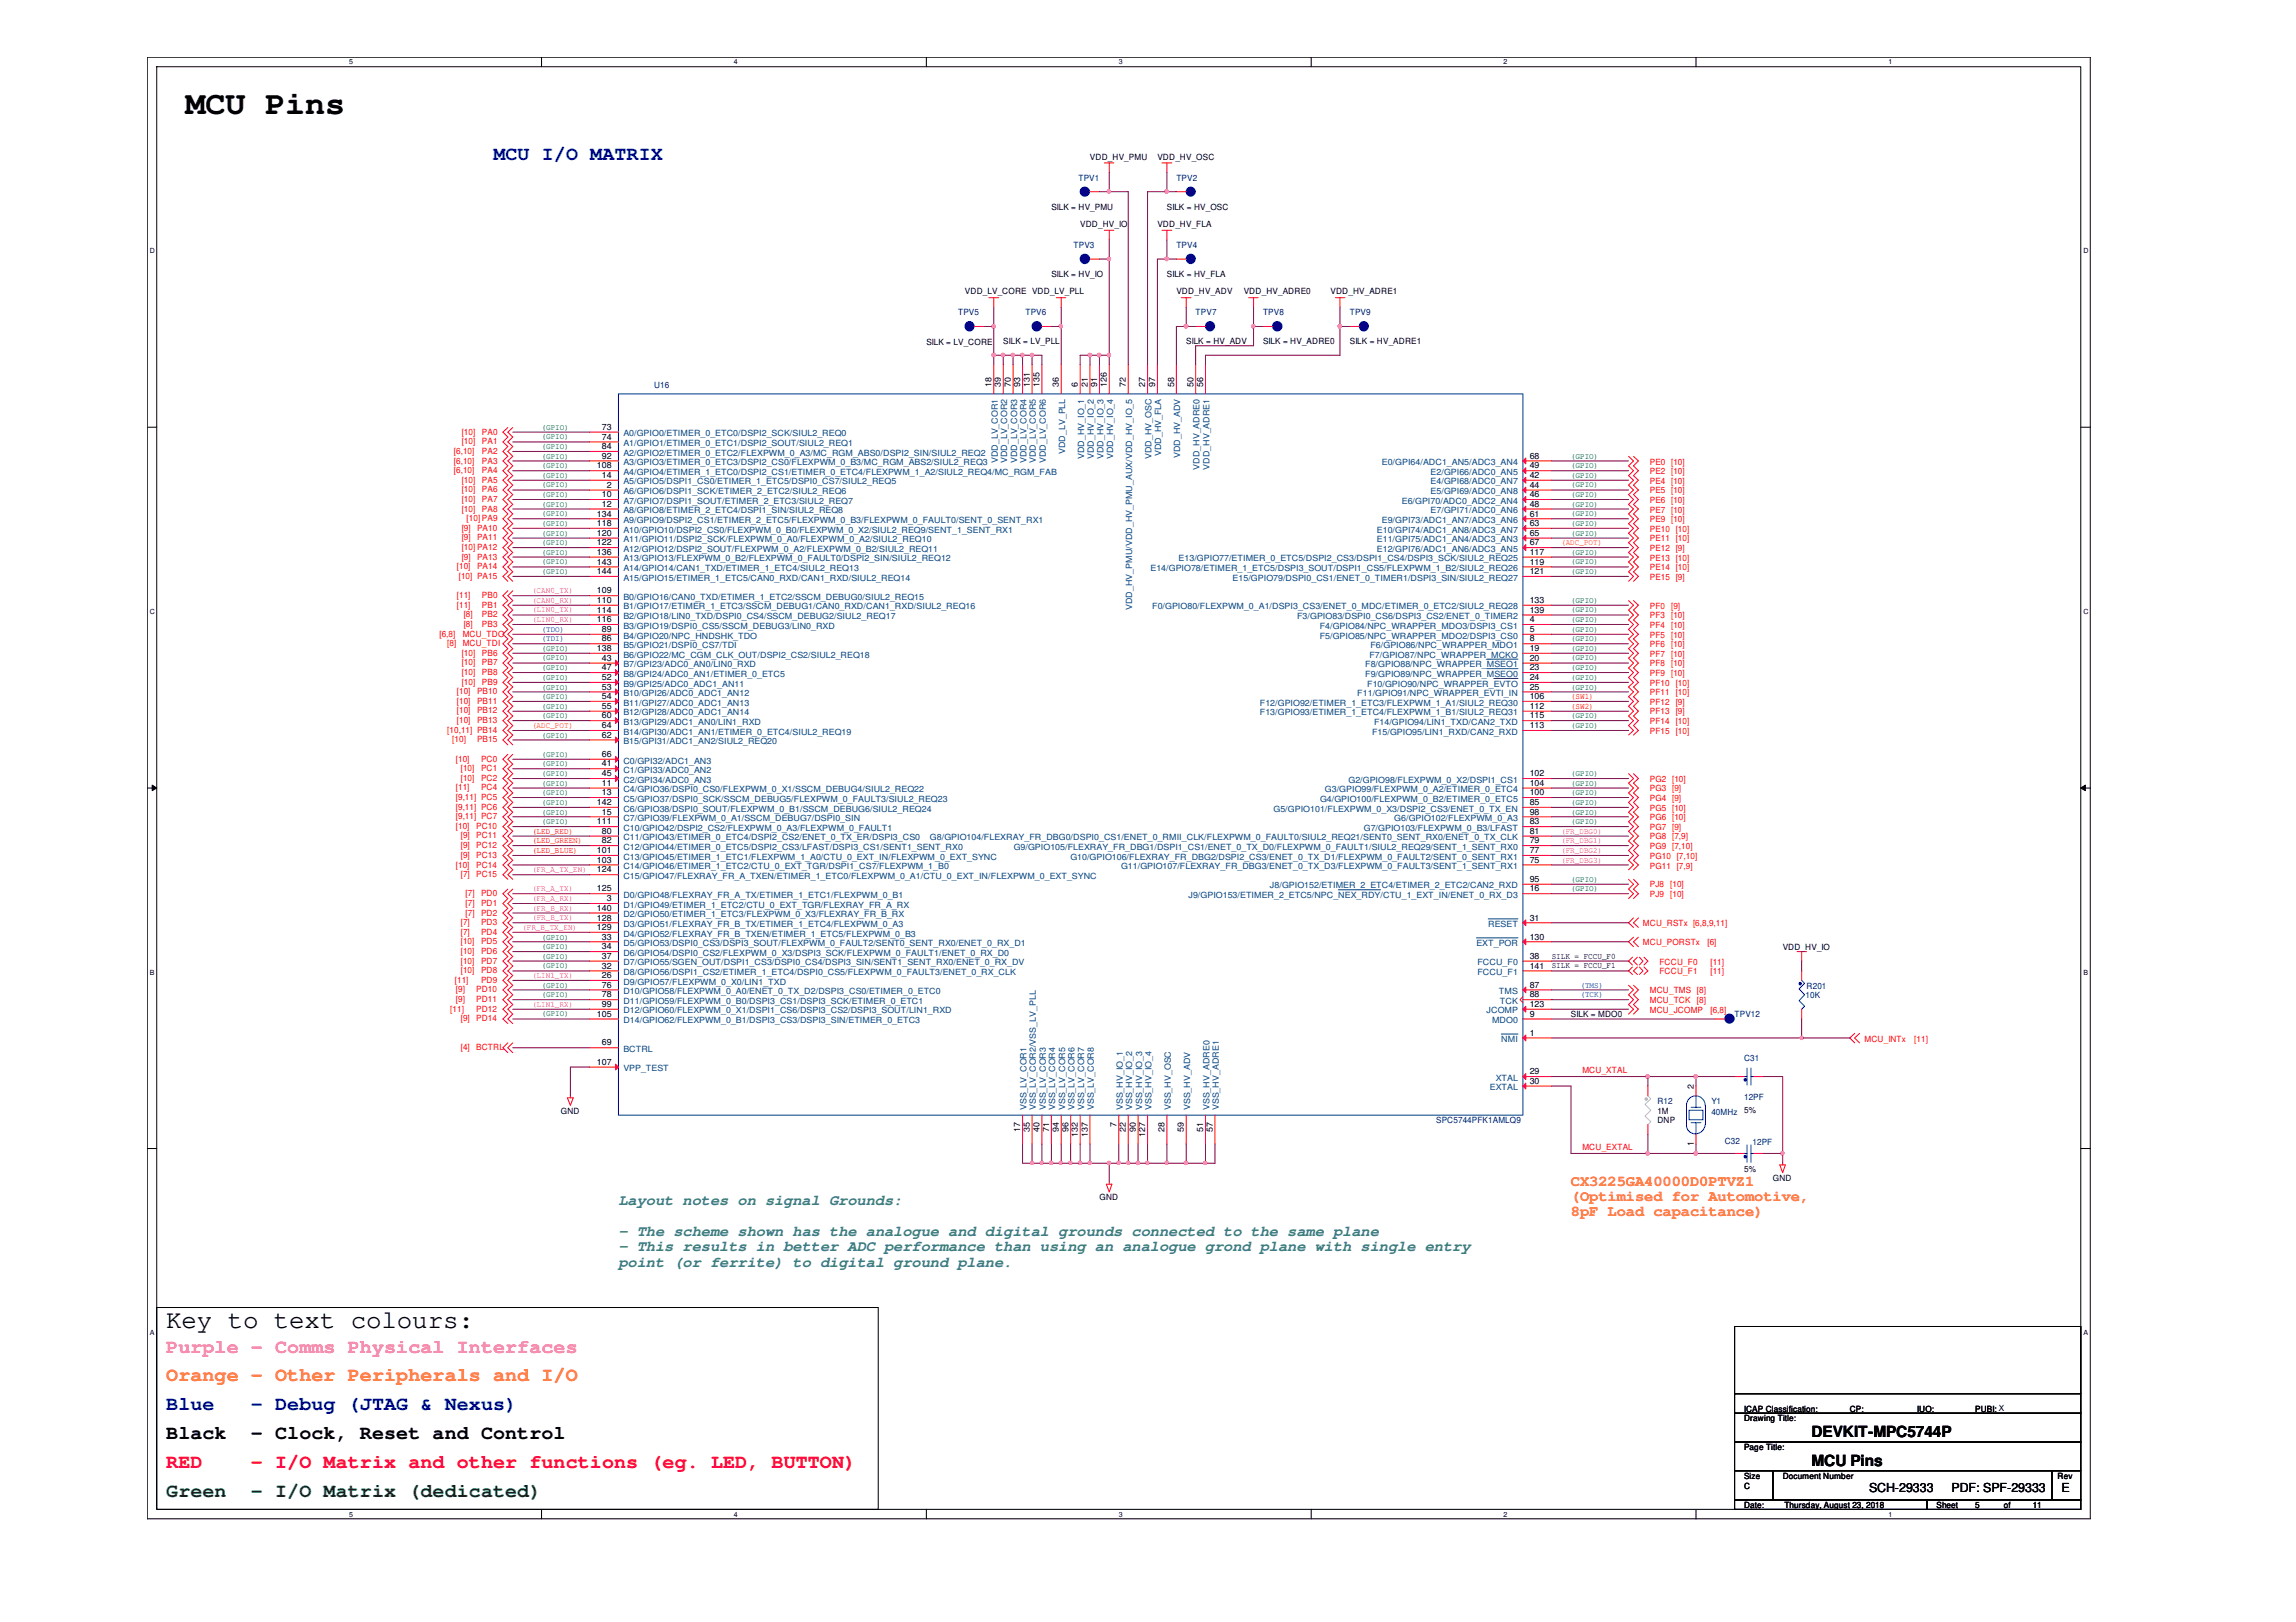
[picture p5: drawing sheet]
<svg xmlns="http://www.w3.org/2000/svg" width="297mm" height="210mm" viewBox="0 0 297 210" stroke-linecap="round" stroke-linejoin="round" font-family="sans-serif">
<defs><g id="words">
<text font-size="4.3" x="24" y="14.7">MCU Pins</text>
<text font-size="3.3" x="21.5" y="171.9">Key to text colours:</text>
<g font-size="2.6" fill="#00f">
<text x="63.8" y="20.7">MCU I/O MATRIX</text>
<text x="21.5" y="182.5">Blue</text>
<text x="32.5" y="182.5">- Debug (JTAG &amp; Nexus)</text>
</g>
<text font-size="2.6" fill="#f0f" x="21.5" y="175">Purple - Comms Physical Interfaces</text>
<text font-size="2.6" fill="#ff8000" x="21.5" y="178.8">Orange - Other Peripherals and I/O</text>
<g font-size="2.6" fill="#f00">
<text x="21.5" y="190">RED</text>
<text x="32.5" y="190">- I/O Matrix and other functions (eg. LED, BUTTON)</text>
</g>
<g font-size="2.6">
<text x="21.5" y="186.2">Black</text>
<text x="32.5" y="186.2">- Clock, Reset and Control</text>
</g>
<g font-size="2.6" fill="#008000">
<text x="21.5" y="193.7">Green</text>
<text x="32.5" y="193.7">- I/O Matrix (dedicated)</text>
</g>
<g font-size="2" fill="#408080">
<text x="80" y="156">Layout notes on signal Grounds:</text>
<text x="80" y="159.9">- The scheme shown has the analogue and digital grounds connected to the same plane</text>
<text x="80" y="161.9">- This results in better ADC performance than using an analogue grond plane with single entry</text>
<text x="80" y="163.9">point (or ferrite) to digital ground plane.</text>
</g>
<g font-size="2" fill="#ff8000">
<text x="203.2" y="153.4">CX3225GA40000D0PTVZ1</text>
<text x="203.2" y="155.4">(Optimised for Automotive,</text>
<text x="203.2" y="157.4">8pF Load capacitance)</text>
</g>
<g font-size="2">
<text x="234.4" y="186">DEVKIT-MPC5744P</text>
<text x="234.4" y="189.7">MCU Pins</text>
</g>
<g font-size="1.6">
<text x="241.8" y="193">SCH-29333</text>
<text x="252.5" y="193">PDF: SPF-29333</text>
<text x="266.7" y="193">E</text>
</g>
<g font-size="1.1" fill="#000080">
<text x="139.5" y="23.4">TPV1</text>
<text x="152.2" y="23.4">TPV2</text>
<text x="138.9" y="32.1">TPV3</text>
<text x="152.2" y="32.1">TPV4</text>
<text x="124" y="40.8">TPV5</text>
<text x="132.7" y="40.8">TPV6</text>
<text x="154.7" y="40.8">TPV7</text>
<text x="163.4" y="40.8">TPV8</text>
<text x="174.6" y="40.8">TPV9</text>
<text x="84.6" y="50.2">U16</text>
<text x="224.4" y="131.7">TPV12</text>
<text x="233.6" y="129.2">10K</text>
<text x="233.7" y="127.9">R201</text>
<text x="225.6" y="137.3">C31</text>
<text x="214.4" y="142.9">R12</text>
<text x="221.4" y="142.9">Y1</text>
<text x="225.6" y="142.4">12PF</text>
<text x="185.8" y="145.4">SPC5744PFK1AMLQ9</text>
<text x="221.4" y="144.4">40MHz</text>
<text x="223.1" y="148.1">C32</text>
<text x="226.7" y="148.2">12PF</text>
</g>
<g font-size="1.1">
<text x="141" y="20.7">VDD_HV_PMU</text>
<text x="149.7" y="20.7">VDD_HV_OSC</text>
<text x="136" y="27.1">SILK = HV_PMU</text>
<text x="139.7" y="29.4">VDD_HV_IO</text>
<text x="149.7" y="29.4">VDD_HV_FLA</text>
<text x="151" y="27.1">SILK = HV_OSC</text>
<text x="136" y="35.8">SILK = HV_IO</text>
<text x="151" y="35.8">SILK = HV_FLA</text>
<text x="124.8" y="38.1">VDD_LV_CORE VDD_LV_PLL</text>
<text x="152.2" y="38.1">VDD_HV_ADV</text>
<text x="160.9" y="38.1">VDD_HV_ADRE0</text>
<text x="172.1" y="38.1">VDD_HV_ADRE1</text>
<text x="119.8" y="44.7">SILK = LV_CORE</text>
<text x="129.8" y="44.5">SILK = LV_PLL</text>
<text x="153.5" y="44.5">SILK = HV_ADV</text>
<text x="163.4" y="44.5">SILK = HV_ADRE0</text>
<text x="174.6" y="44.5">SILK = HV_ADRE1</text>
<text x="128.3" y="50.1" transform="rotate(-90 128.3 50.1)">18</text>
<text x="129.5" y="50.1" transform="rotate(-90 129.5 50.1)">39</text>
<text x="130.8" y="50.1" transform="rotate(-90 130.8 50.1)">70</text>
<text x="132" y="50.1" transform="rotate(-90 132 50.1)">93</text>
<text x="133.2" y="50.1" transform="rotate(-90 133.2 50.1)">131</text>
<text x="134.5" y="50.1" transform="rotate(-90 134.5 50.1)">135</text>
<text x="137" y="50.1" transform="rotate(-90 137 50.1)">36</text>
<text x="139.4" y="50.1" transform="rotate(-90 139.4 50.1)">6</text>
<text x="140.7" y="50.1" transform="rotate(-90 140.7 50.1)">21</text>
<text x="141.9" y="50.1" transform="rotate(-90 141.9 50.1)">91</text>
<text x="143.2" y="50.1" transform="rotate(-90 143.2 50.1)">126</text>
<text x="145.7" y="50.1" transform="rotate(-90 145.7 50.1)">72</text>
<text x="148.2" y="50.1" transform="rotate(-90 148.2 50.1)">27</text>
<text x="149.4" y="50.1" transform="rotate(-90 149.4 50.1)">97</text>
<text x="151.9" y="50.1" transform="rotate(-90 151.9 50.1)">58</text>
<text x="154.4" y="50.1" transform="rotate(-90 154.4 50.1)">50</text>
<text x="155.7" y="50.1" transform="rotate(-90 155.7 50.1)">56</text>
<text x="77.9" y="55.6">73</text>
<text x="77.9" y="56.9">74</text>
<text x="77.9" y="58.1">84</text>
<text x="77.9" y="59.4">92</text>
<text x="197.9" y="59.4">68</text>
<text x="77.2" y="60.6">108</text>
<text x="77.9" y="61.8">14</text>
<text x="77.9" y="64.3">10</text>
<text x="77.9" y="65.6">12</text>
<text x="78.5" y="63.1">2</text>
<text x="197.9" y="64.3">46</text>
<text x="197.9" y="65.6">48</text>
<text x="197.9" y="61.8">42</text>
<text x="197.9" y="63.1">44</text>
<text x="197.9" y="60.6">49</text>
<text x="77.2" y="66.8">134</text>
<text x="77.2" y="68.1">118</text>
<text x="77.2" y="69.3">120</text>
<text x="77.2" y="70.6">122</text>
<text x="77.2" y="71.8">136</text>
<text x="197.9" y="71.8">117</text>
<text x="197.9" y="69.3">65</text>
<text x="197.9" y="68.1">63</text>
<text x="197.9" y="70.6">67</text>
<text x="197.9" y="66.8">61</text>
<text x="77.2" y="73.1">143</text>
<text x="77.2" y="74.3">144</text>
<text x="77.2" y="76.8">109</text>
<text x="197.9" y="73.1">119</text>
<text x="197.9" y="74.3">121</text>
<text x="77.2" y="78">110</text>
<text x="77.2" y="79.3">114</text>
<text x="77.2" y="80.5">116</text>
<text x="77.9" y="81.8">89</text>
<text x="77.9" y="83">86</text>
<text x="197.9" y="78">133</text>
<text x="197.9" y="80.5">4</text>
<text x="197.9" y="81.8">5</text>
<text x="197.9" y="79.3">139</text>
<text x="197.9" y="83">8</text>
<text x="77.2" y="84.2">138</text>
<text x="77.9" y="85.5">43</text>
<text x="77.9" y="86.7">47</text>
<text x="77.9" y="88">52</text>
<text x="77.9" y="89.2">53</text>
<text x="197.9" y="89.2">25</text>
<text x="197.9" y="84.2">19</text>
<text x="197.9" y="85.5">20</text>
<text x="197.9" y="86.7">23</text>
<text x="197.9" y="88">24</text>
<text x="77.9" y="90.5">54</text>
<text x="77.9" y="91.7">55</text>
<text x="77.9" y="93">60</text>
<text x="77.9" y="94.2">64</text>
<text x="77.9" y="95.5">62</text>
<text x="197.9" y="90.5">106</text>
<text x="197.9" y="91.7">112</text>
<text x="197.9" y="93">115</text>
<text x="197.9" y="94.2">113</text>
<text x="77.9" y="98">66</text>
<text x="77.9" y="99.2">41</text>
<text x="77.9" y="100.5">45</text>
<text x="77.9" y="101.7">11</text>
<text x="197.9" y="100.5">102</text>
<text x="197.9" y="101.7">104</text>
<text x="77.2" y="104.2">142</text>
<text x="77.2" y="106.7">111</text>
<text x="77.9" y="102.9">13</text>
<text x="77.9" y="105.4">15</text>
<text x="77.9" y="107.9">80</text>
<text x="197.9" y="107.9">81</text>
<text x="197.9" y="104.2">85</text>
<text x="197.9" y="102.9">100</text>
<text x="197.9" y="106.7">83</text>
<text x="197.9" y="105.4">98</text>
<text x="77.2" y="110.4">101</text>
<text x="77.2" y="111.6">103</text>
<text x="77.2" y="112.9">124</text>
<text x="77.9" y="109.1">82</text>
<text x="197.9" y="109.1">79</text>
<text x="197.9" y="110.4">77</text>
<text x="197.9" y="111.6">75</text>
<text x="77.2" y="115.4">125</text>
<text x="77.2" y="117.9">140</text>
<text x="77.2" y="119.1">128</text>
<text x="78.5" y="116.6">3</text>
<text x="197.9" y="114.1">95</text>
<text x="197.9" y="115.4">16</text>
<text x="197.9" y="119.1">31</text>
<text x="77.2" y="120.4">129</text>
<text x="77.9" y="121.6">33</text>
<text x="77.9" y="122.9">34</text>
<text x="77.9" y="124.1">37</text>
<text x="77.9" y="125.3">32</text>
<text x="197.9" y="124.1">38</text>
<text x="197.9" y="125.3">141</text>
<text x="197.9" y="121.6">130</text>
<text x="200.7" y="124.1">SILK = FCCU_F0</text>
<text x="200.7" y="125.3">SILK = FCCU_F1</text>
<text x="230.6" y="122.9">VDD_HV_IO</text>
<text x="77.2" y="131.6">105</text>
<text x="77.9" y="126.6">26</text>
<text x="77.9" y="127.8">76</text>
<text x="77.9" y="129.1">78</text>
<text x="77.9" y="130.3">99</text>
<text x="197.9" y="129.1">88</text>
<text x="197.9" y="130.3">123</text>
<text x="197.9" y="131.6">9</text>
<text x="197.9" y="127.8">87</text>
<text x="203.2" y="131.7">SILK = MDO0</text>
<text x="77.2" y="137.8">107</text>
<text x="77.9" y="135.3">69</text>
<text x="197.9" y="134">1</text>
<text x="197.9" y="140.2">30</text>
<text x="197.9" y="139">29</text>
<text x="219.1" y="140.9" transform="rotate(-90 219.1 140.9)">2</text>
<text x="225.6" y="144">5%</text>
<text x="72.6" y="144.1">GND</text>
<text x="132" y="146.5" transform="rotate(-90 132 146.5)">17</text>
<text x="133.2" y="146.5" transform="rotate(-90 133.2 146.5)">35</text>
<text x="134.5" y="146.5" transform="rotate(-90 134.5 146.5)">40</text>
<text x="135.7" y="146.5" transform="rotate(-90 135.7 146.5)">71</text>
<text x="137" y="146.5" transform="rotate(-90 137 146.5)">94</text>
<text x="138.2" y="146.5" transform="rotate(-90 138.2 146.5)">96</text>
<text x="139.4" y="147.1" transform="rotate(-90 139.4 147.1)">132</text>
<text x="140.7" y="147.1" transform="rotate(-90 140.7 147.1)">137</text>
<text x="144.4" y="145.8" transform="rotate(-90 144.4 145.8)">7</text>
<text x="145.7" y="146.5" transform="rotate(-90 145.7 146.5)">22</text>
<text x="146.9" y="146.5" transform="rotate(-90 146.9 146.5)">90</text>
<text x="148.2" y="147.1" transform="rotate(-90 148.2 147.1)">127</text>
<text x="150.7" y="146.5" transform="rotate(-90 150.7 146.5)">28</text>
<text x="153.2" y="146.5" transform="rotate(-90 153.2 146.5)">59</text>
<text x="155.7" y="146.5" transform="rotate(-90 155.7 146.5)">51</text>
<text x="156.9" y="146.5" transform="rotate(-90 156.9 146.5)">57</text>
<text x="214.4" y="144.1">1M</text>
<text x="214.4" y="145.4">DNP</text>
<text x="219.1" y="148.3" transform="rotate(-90 219.1 148.3)">1</text>
<text x="142.2" y="155.3">GND</text>
<text x="225.6" y="151.7">5%</text>
<text x="229.4" y="152.8">GND</text>
<text x="225.6" y="183.9">Drawing Title:</text>
<text x="225.6" y="182.7">ICAP Classification:</text>
<text x="239.3" y="182.7">CP:</text>
<text x="248" y="182.7">IUO:</text>
<text x="255.5" y="182.7">PUBI: X</text>
<text x="255.5" y="182.7">PUBI:</text>
<text x="225.6" y="191.4">Size</text>
<text x="225.6" y="187.7">Page Title:</text>
<text x="230.6" y="191.4">Document Number</text>
<text x="266.2" y="191.4">Rev</text>
<text x="225.6" y="195.2">Date:</text>
<text x="225.6" y="192.7">C</text>
<text x="230.8" y="195.2">Thursday, August 23, 2018</text>
<text x="250.5" y="195.2">Sheet</text>
<text x="255.5" y="195.2">5</text>
<text x="259.2" y="195.2">of</text>
<text x="263" y="195.2">11</text>
</g>
<g font-size="1.1" fill="#f00">
<text x="58.7" y="58.7">[6,10]</text>
<text x="58.7" y="60">[6,10]</text>
<text x="59.7" y="57.5">[10]</text>
<text x="59.7" y="56.3">[10]</text>
<text x="62.4" y="57.5">PA1</text>
<text x="62.4" y="58.7">PA2</text>
<text x="62.4" y="60">PA3</text>
<text x="62.4" y="56.3">PA0</text>
<text x="58.7" y="61.2">[6,10]</text>
<text x="59.7" y="64.9">[10]</text>
<text x="59.7" y="62.5">[10]</text>
<text x="59.7" y="63.7">[10]</text>
<text x="62.4" y="64.9">PA7</text>
<text x="62.4" y="61.2">PA4</text>
<text x="62.4" y="62.5">PA5</text>
<text x="62.4" y="63.7">PA6</text>
<text x="213.4" y="61.3">PE2 [10]</text>
<text x="213.4" y="62.6">PE4 [10]</text>
<text x="213.4" y="63.8">PE5 [10]</text>
<text x="213.4" y="65.1">PE6 [10]</text>
<text x="213.4" y="60.1">PE0 [10]</text>
<text x="59.7" y="66.2">[10]</text>
<text x="59.7" y="69.9">[9]</text>
<text x="59.7" y="71.2">[10] PA12</text>
<text x="59.7" y="68.7">[9]</text>
<text x="60.4" y="67.4">[10] PA9</text>
<text x="61.7" y="69.9">PA11</text>
<text x="61.7" y="68.7">PA10</text>
<text x="62.4" y="66.2">PA8</text>
<text x="213.4" y="71.3">PE12 [9]</text>
<text x="213.4" y="66.3">PE7 [10]</text>
<text x="213.4" y="67.6">PE9 [10]</text>
<text x="213.4" y="68.8">PE10 [10]</text>
<text x="213.4" y="70.1">PE11 [10]</text>
<text x="59.1" y="73.7">[10]</text>
<text x="59.1" y="77.4">[11]</text>
<text x="59.4" y="74.9">[10] PA15</text>
<text x="59.7" y="72.4">[9]</text>
<text x="61.7" y="72.4">PA13</text>
<text x="61.7" y="73.7">PA14</text>
<text x="62.4" y="77.4">PB0</text>
<text x="213.4" y="72.6">PE13 [10]</text>
<text x="213.4" y="73.8">PE14 [10]</text>
<text x="213.4" y="75.1">PE15 [9]</text>
<text x="56.9" y="82.4">[6,8]</text>
<text x="57.9" y="83.6">[8]</text>
<text x="59.1" y="78.7">[11]</text>
<text x="59.9" y="82.4">MCU_TDO</text>
<text x="59.9" y="83.6">MCU_TDI</text>
<text x="60" y="79.9">[8]</text>
<text x="60" y="81.2">[8]</text>
<text x="62.4" y="78.7">PB1</text>
<text x="62.4" y="79.9">PB2</text>
<text x="62.4" y="81.2">PB3</text>
<text x="213.4" y="78.8">PF0 [9]</text>
<text x="213.4" y="80">PF3 [10]</text>
<text x="213.4" y="81.3">PF4 [10]</text>
<text x="213.4" y="82.5">PF5 [10]</text>
<text x="213.4" y="83.7">PF6 [10]</text>
<text x="59.1" y="89.8">[10]</text>
<text x="59.7" y="84.9">[10]</text>
<text x="59.7" y="86.1">[10]</text>
<text x="59.7" y="87.4">[10]</text>
<text x="59.7" y="88.6">[10]</text>
<text x="61.7" y="89.8">PB10</text>
<text x="62.4" y="84.9">PB6</text>
<text x="62.4" y="86.1">PB7</text>
<text x="62.4" y="87.4">PB8</text>
<text x="62.4" y="88.6">PB9</text>
<text x="213.4" y="85">PF7 [10]</text>
<text x="213.4" y="86.2">PF8 [10]</text>
<text x="213.4" y="87.5">PF9 [10]</text>
<text x="213.4" y="88.7">PF10 [10]</text>
<text x="213.4" y="90">PF11 [10]</text>
<text x="57.9" y="94.8">[10,11] PB14</text>
<text x="59.1" y="91.1">[10]</text>
<text x="59.1" y="92.3">[10]</text>
<text x="59.1" y="93.6">[10]</text>
<text x="61.7" y="91.1">PB11</text>
<text x="61.7" y="92.3">PB12</text>
<text x="61.7" y="93.6">PB13</text>
<text x="203.2" y="90.5">(SW1)</text>
<text x="203.2" y="91.7">(SW2)</text>
<text x="213.4" y="93.7">PF14 [10]</text>
<text x="213.4" y="95">PF15 [10]</text>
<text x="213.4" y="91.2">PF12 [9]</text>
<text x="213.4" y="92.5">PF13 [9]</text>
<text x="58.5" y="96.1">[10]</text>
<text x="59" y="98.6">[10]</text>
<text x="59.6" y="99.8">[10]</text>
<text x="59.6" y="101">[10]</text>
<text x="61.7" y="96.1">PB15</text>
<text x="62.2" y="98.6">PC0</text>
<text x="62.2" y="99.8">PC1</text>
<text x="62.2" y="101">PC2</text>
<text x="213.4" y="101.2">PG2 [10]</text>
<text x="59" y="107.3">[10]</text>
<text x="59" y="104.8">[9,11] PC6</text>
<text x="59" y="106">[9,11] PC7</text>
<text x="59" y="103.5">[9,11] PC5</text>
<text x="59" y="102.3">[11]</text>
<text x="61.6" y="107.3">PC10</text>
<text x="62.2" y="102.3">PC4</text>
<text x="68.8" y="107.9">(LED_RED)</text>
<text x="213.4" y="102.4">PG3 [9]</text>
<text x="213.4" y="103.7">PG4 [9]</text>
<text x="213.4" y="104.9">PG5 [10]</text>
<text x="213.4" y="106.2">PG6 [10]</text>
<text x="213.4" y="107.4">PG7 [9]</text>
<text x="59" y="112.3">[10]</text>
<text x="59.6" y="108.5">[9]</text>
<text x="59.6" y="109.8">[9]</text>
<text x="59.6" y="111">[9]</text>
<text x="59.6" y="113.5">[7]</text>
<text x="61.6" y="108.5">PC11</text>
<text x="61.6" y="109.8">PC12</text>
<text x="61.6" y="111">PC13</text>
<text x="61.6" y="112.3">PC14</text>
<text x="61.6" y="113.5">PC15</text>
<text x="68.8" y="109.1">(LED_GREEN)</text>
<text x="68.8" y="110.4">(LED_BLUE)</text>
<text x="213.4" y="111.1">PG10 [7,10]</text>
<text x="213.4" y="112.4">PG11 [7,9]</text>
<text x="213.4" y="108.6">PG8 [7,9]</text>
<text x="213.4" y="109.9">PG9 [7,10]</text>
<text x="59.6" y="119.7">[7]</text>
<text x="60.2" y="116">[7]</text>
<text x="60.2" y="117.2">[7]</text>
<text x="60.2" y="118.5">[7]</text>
<text x="62.2" y="116">PD0</text>
<text x="62.2" y="117.2">PD1</text>
<text x="62.2" y="118.5">PD2</text>
<text x="62.2" y="119.7">PD3</text>
<text x="212.6" y="119.8">MCU_RSTx [6,8,9,11]</text>
<text x="213.4" y="114.8">PJ8 [10]</text>
<text x="213.4" y="116.1">PJ9 [10]</text>
<text x="59.6" y="123.4">[10]</text>
<text x="59.6" y="124.7">[10]</text>
<text x="59.6" y="125.9">[10]</text>
<text x="59.6" y="122.2">[10]</text>
<text x="59.6" y="120.9">[7]</text>
<text x="62.2" y="123.4">PD6</text>
<text x="62.2" y="124.7">PD7</text>
<text x="62.2" y="125.9">PD8</text>
<text x="62.2" y="122.2">PD5</text>
<text x="62.2" y="120.9">PD4</text>
<text x="212.6" y="122.3">MCU_PORSTx</text>
<text x="214.7" y="124.8">FCCU_F0</text>
<text x="220.9" y="122.3">[6]</text>
<text x="221.3" y="124.8">[11]</text>
<text x="58.3" y="130.9">[11]</text>
<text x="58.8" y="127.2">[11]</text>
<text x="59" y="129.7">[9]</text>
<text x="59" y="128.4">[9]</text>
<text x="61.6" y="130.9">PD12</text>
<text x="61.6" y="129.7">PD11</text>
<text x="61.6" y="128.4">PD10</text>
<text x="62.2" y="127.2">PD9</text>
<text x="213.4" y="128.6">MCU_TMS [8]</text>
<text x="213.4" y="129.8">MCU_TCK</text>
<text x="213.4" y="131.1">MCU_JCOMP</text>
<text x="214.7" y="126.1">FCCU_F1</text>
<text x="219.5" y="129.8">[8]</text>
<text x="221.3" y="126.1">[11]</text>
<text x="221.3" y="131.1">[6,8]</text>
<text x="59.6" y="135.9">[4]</text>
<text x="59.6" y="132.2">[9]</text>
<text x="61.6" y="132.2">PD14</text>
<text x="61.6" y="135.9">BCTRL</text>
<text x="241.2" y="134.8">MCU_INTx</text>
<text x="247.7" y="134.8">[11]</text>
<text x="204.7" y="138.9">MCU_XTAL</text>
<text x="204.7" y="148.8">MCU_EXTAL</text>
</g>
<g font-size="1.1" fill="#008000">
<text x="70.1" y="58.1">(GPIO)</text>
<text x="70.1" y="59.4">(GPIO)</text>
<text x="70.1" y="55.6">(GPIO)</text>
<text x="70.1" y="56.9">(GPIO)</text>
<text x="203.2" y="59.4">(GPIO)</text>
<text x="70.1" y="60.6">(GPIO)</text>
<text x="70.1" y="61.8">(GPIO)</text>
<text x="70.1" y="63.1">(GPIO)</text>
<text x="70.1" y="64.3">(GPIO)</text>
<text x="70.1" y="65.6">(GPIO)</text>
<text x="203.2" y="65.6">(GPIO)</text>
<text x="203.2" y="64.3">(GPIO)</text>
<text x="203.2" y="63.1">(GPIO)</text>
<text x="203.2" y="61.8">(GPIO)</text>
<text x="203.2" y="60.6">(GPIO)</text>
<text x="70.1" y="66.8">(GPIO)</text>
<text x="70.1" y="68.1">(GPIO)</text>
<text x="70.1" y="69.3">(GPIO)</text>
<text x="70.1" y="70.6">(GPIO)</text>
<text x="70.1" y="71.8">(GPIO)</text>
<text x="203.2" y="68.1">(GPIO)</text>
<text x="203.2" y="66.8">(GPIO)</text>
<text x="203.2" y="71.8">(GPIO)</text>
<text x="203.2" y="69.3">(GPIO)</text>
<text x="70.1" y="73">(GPIO)</text>
<text x="70.1" y="74.3">(GPIO)</text>
<text x="203.2" y="74.3">(GPIO)</text>
<text x="203.2" y="73">(GPIO)</text>
<text x="203.2" y="78">(GPIO)</text>
<text x="203.2" y="79.2">(GPIO)</text>
<text x="203.2" y="80.5">(GPIO)</text>
<text x="203.2" y="81.7">(GPIO)</text>
<text x="203.2" y="83">(GPIO)</text>
<text x="70.1" y="89.2">(GPIO)</text>
<text x="70.1" y="88">(GPIO)</text>
<text x="70.1" y="86.7">(GPIO)</text>
<text x="70.1" y="85.5">(GPIO)</text>
<text x="70.1" y="84.2">(GPIO)</text>
<text x="203.2" y="84.2">(GPIO)</text>
<text x="203.2" y="85.5">(GPIO)</text>
<text x="203.2" y="88">(GPIO)</text>
<text x="203.2" y="86.7">(GPIO)</text>
<text x="203.2" y="89.2">(GPIO)</text>
<text x="70.1" y="91.7">(GPIO)</text>
<text x="70.1" y="93">(GPIO)</text>
<text x="70.1" y="95.5">(GPIO)</text>
<text x="70.1" y="90.5">(GPIO)</text>
<text x="203.2" y="93">(GPIO)</text>
<text x="203.2" y="94.2">(GPIO)</text>
<text x="70.1" y="97.9">(GPIO)</text>
<text x="70.1" y="99.2">(GPIO)</text>
<text x="70.1" y="100.4">(GPIO)</text>
<text x="70.1" y="101.7">(GPIO)</text>
<text x="203.2" y="100.4">(GPIO)</text>
<text x="203.2" y="101.7">(GPIO)</text>
<text x="70.1" y="106.6">(GPIO)</text>
<text x="70.1" y="105.4">(GPIO)</text>
<text x="70.1" y="102.9">(GPIO)</text>
<text x="70.1" y="104.1">(GPIO)</text>
<text x="203.2" y="106.6">(GPIO)</text>
<text x="203.2" y="105.4">(GPIO)</text>
<text x="203.2" y="102.9">(GPIO)</text>
<text x="203.2" y="104.1">(GPIO)</text>
<text x="203.2" y="115.4">(GPIO)</text>
<text x="203.2" y="114.1">(GPIO)</text>
<text x="70.1" y="125.3">(GPIO)</text>
<text x="70.1" y="122.8">(GPIO)</text>
<text x="70.1" y="121.6">(GPIO)</text>
<text x="70.1" y="124.1">(GPIO)</text>
<text x="70.1" y="131.5">(GPIO)</text>
<text x="70.1" y="129">(GPIO)</text>
<text x="70.1" y="127.8">(GPIO)</text>
</g>
<g font-size="1.1" fill="#004080">
<text x="80.6" y="56.5">A0/GPIO0/ETIMER_0_ETC0/DSPI2_SCK/SIUL2_REQ0</text>
<text x="80.6" y="57.7">A1/GPIO1/ETIMER_0_ETC1/DSPI2_SOUT/SIUL2_REQ1</text>
<text x="80.6" y="59">A2/GPIO2/ETIMER_0_ETC2/FLEXPWM_0_A3/MC_RGM_ABS0/DSPI2_SIN/SIUL2_REQ2</text>
<text x="129.1" y="59.9" transform="rotate(-90 129.1 59.9)">VDD_LV_COR1</text>
<text x="130.3" y="59.9" transform="rotate(-90 130.3 59.9)">VDD_LV_COR2</text>
<text x="131.6" y="59.9" transform="rotate(-90 131.6 59.9)">VDD_LV_COR3</text>
<text x="132.8" y="59.9" transform="rotate(-90 132.8 59.9)">VDD_LV_COR4</text>
<text x="134" y="59.9" transform="rotate(-90 134 59.9)">VDD_LV_COR5</text>
<text x="135.3" y="59.9" transform="rotate(-90 135.3 59.9)">VDD_LV_COR6</text>
<text x="137.8" y="58.8" transform="rotate(-90 137.8 58.8)">VDD_LV_PLL</text>
<text x="140.3" y="59.4" transform="rotate(-90 140.3 59.4)">VDD_HV_IO_1</text>
<text x="141.5" y="59.4" transform="rotate(-90 141.5 59.4)">VDD_HV_IO_2</text>
<text x="142.7" y="59.4" transform="rotate(-90 142.7 59.4)">VDD_HV_IO_3</text>
<text x="144" y="59.4" transform="rotate(-90 144 59.4)">VDD_HV_IO_4</text>
<text x="149" y="59.4" transform="rotate(-90 149 59.4)">VDD_HV_OSC</text>
<text x="150.2" y="59.1" transform="rotate(-90 150.2 59.1)">VDD_HV_FLA</text>
<text x="152.7" y="59.3" transform="rotate(-90 152.7 59.3)">VDD_HV_ADV</text>
<text x="80.6" y="60.2">A3/GPIO3/ETIMER_0_ETC3/DSPI2_CS0/FLEXPWM_0_B3/MC_RGM_ABS2/SIUL2_REQ3</text>
<text x="80.6" y="61.5">A4/GPIO4/ETIMER_1_ETC0/DSPI2_CS1/ETIMER_0_ETC4/FLEXPWM_1_A2/SIUL2_REQ4/MC_RGM_FAB</text>
<text x="80.6" y="62.7">A5/GPIO5/DSPI1_CS0/ETIMER_1_ETC5/DSPI0_CS7/SIUL2_REQ5</text>
<text x="80.6" y="64">A6/GPIO6/DSPI1_SCK/ETIMER_2_ETC2/SIUL2_REQ6</text>
<text x="80.6" y="65.2">A7/GPIO7/DSPI1_SOUT/ETIMER_2_ETC3/SIUL2_REQ7</text>
<text x="155.2" y="60.8" transform="rotate(-90 155.2 60.8)">VDD_HV_ADRE0</text>
<text x="156.5" y="60.8" transform="rotate(-90 156.5 60.8)">VDD_HV_ADRE1</text>
<text x="178.8" y="60.2">E0/GPI64/ADC1_AN5/ADC3_AN4</text>
<text x="181.4" y="65.2">E6/GPI70/ADC0_ADC2_AN4</text>
<text x="185.1" y="62.7">E4/GPI68/ADC0_AN7</text>
<text x="185.1" y="64">E5/GPI69/ADC0_AN8</text>
<text x="185.1" y="61.5">E2/GPI66/ADC0_AN5</text>
<text x="80.6" y="66.4">A8/GPIO8/ETIMER_2_ETC4/DSPI1_SIN/SIUL2_REQ8</text>
<text x="80.6" y="67.7">A9/GPIO9/DSPI2_CS1/ETIMER_2_ETC5/FLEXPWM_0_B3/FLEXPWM_0_FAULT0/SENT_0_SENT_RX1</text>
<text x="80.6" y="68.9">A10/GPIO10/DSPI2_CS0/FLEXPWM_0_B0/FLEXPWM_0_X2/SIUL2_REQ9/SENT_1_SENT_RX1</text>
<text x="80.6" y="70.2">A11/GPIO11/DSPI2_SCK/FLEXPWM_0_A0/FLEXPWM_0_A2/SIUL2_REQ10</text>
<text x="80.6" y="71.4">A12/GPIO12/DSPI2_SOUT/FLEXPWM_0_A2/FLEXPWM_0_B2/SIUL2_REQ11</text>
<text x="178.1" y="70.2">E11/GPI75/ADC1_AN4/ADC3_AN3</text>
<text x="178.1" y="68.9">E10/GPI74/ADC1_AN8/ADC3_AN7</text>
<text x="178.1" y="71.4">E12/GPI76/ADC1_AN6/ADC3_AN5</text>
<text x="178.8" y="67.7">E9/GPI73/ADC1_AN7/ADC3_AN6</text>
<text x="185.1" y="66.4">E7/GPI71/ADC0_AN6</text>
<text x="80.6" y="72.6">A13/GPIO13/FLEXPWM_0_B2/FLEXPWM_0_FAULT0/DSPI2_SIN/SIUL2_REQ12</text>
<text x="80.6" y="73.9">A14/GPIO14/CAN1_TXD/ETIMER_1_ETC4/SIUL2_REQ13</text>
<text x="80.6" y="75.1">A15/GPIO15/ETIMER_1_ETC5/CAN0_RXD/CAN1_RXD/SIUL2_REQ14</text>
<text x="80.6" y="77.6">B0/GPIO16/CAN0_TXD/ETIMER_1_ETC2/SSCM_DEBUG0/SIUL2_REQ15</text>
<text x="148.8" y="73.9">E14/GPIO78/ETIMER_1_ETC5/DSPI3_SOUT/DSPI1_CS5/FLEXPWM_1_B2/SIUL2_REQ26</text>
<text x="152.5" y="72.6">E13/GPIO77/ETIMER_0_ETC5/DSPI2_CS3/DSPI1_CS4/DSPI3_SCK/SIUL2_REQ25</text>
<text x="159.5" y="75.1">E15/GPIO79/DSPI0_CS1/ENET_0_TIMER1/DSPI3_SIN/SIUL2_REQ27</text>
<text x="80.6" y="78.9">B1/GPIO17/ETIMER_1_ETC3/SSCM_DEBUG1/CAN0_RXD/CAN1_RXD/SIUL2_REQ16</text>
<text x="80.6" y="80.1">B2/GPIO18/LIN0_TXD/DSPI0_CS4/SSCM_DEBUG2/SIUL2_REQ17</text>
<text x="80.6" y="81.4">B3/GPIO19/DSPI0_CS5/SSCM_DEBUG3/LIN0_RXD</text>
<text x="80.6" y="82.6">B4/GPIO20/NPC_HNDSHK_TDO</text>
<text x="80.6" y="83.9">B5/GPIO21/DSPI0_CS7/TDI</text>
<text x="146.5" y="79" transform="rotate(-90 146.5 79)">VDD_HV_PMU/VDD_HV_PMU_AUX/VDD_HV_IO_5</text>
<text x="149.1" y="78.9">F0/GPIO80/FLEXPWM_0_A1/DSPI3_CS3/ENET_0_MDC/ETIMER_0_ETC2/SIUL2_REQ28</text>
<text x="167.8" y="80.1">F3/GPIO83/DSPI0_CS6/DSPI3_CS2/ENET_0_TIMER2</text>
<text x="170.7" y="81.4">F4/GPIO84/NPC_WRAPPER_MDO3/DSPI3_CS1</text>
<text x="170.7" y="82.6">F5/GPIO85/NPC_WRAPPER_MDO2/DSPI3_CS0</text>
<text x="177.3" y="83.9">F6/GPIO86/NPC_WRAPPER_MDO1</text>
<text x="80.6" y="85.1">B6/GPIO22/MC_CGM_CLK_OUT/DSPI2_CS2/SIUL2_REQ18</text>
<text x="80.6" y="86.4">B7/GPI23/ADC0_AN0/LIN0_RXD</text>
<text x="80.6" y="87.6">B8/GPI24/ADC0_AN1/ETIMER_0_ETC5</text>
<text x="80.6" y="88.9">B9/GPI25/ADC0_ADC1_AN11</text>
<text x="176.6" y="86.4">F8/GPIO88/NPC_WRAPPER_MSEO1</text>
<text x="176.6" y="87.6">F9/GPIO89/NPC_WRAPPER_MSEO0</text>
<text x="176.9" y="88.9">F10/GPIO90/NPC_WRAPPER_EVTO</text>
<text x="177.2" y="85.1">F7/GPIO87/NPC_WRAPPER_MCKO</text>
<text x="80.6" y="90.1">B10/GPI26/ADC0_ADC1_AN12</text>
<text x="80.6" y="91.3">B11/GPI27/ADC0_ADC1_AN13</text>
<text x="80.6" y="92.6">B12/GPI28/ADC0_ADC1_AN14</text>
<text x="80.6" y="93.8">B13/GPI29/ADC1_AN0/LIN1_RXD</text>
<text x="80.6" y="95.1">B14/GPI30/ADC1_AN1/ETIMER_0_ETC4/SIUL2_REQ19</text>
<text x="163" y="91.3">F12/GPIO92/ETIMER_1_ETC3/FLEXPWM_1_A1/SIUL2_REQ30</text>
<text x="163" y="92.6">F13/GPIO93/ETIMER_1_ETC4/FLEXPWM_1_B1/SIUL2_REQ31</text>
<text x="175.6" y="90.1">F11/GPIO91/NPC_WRAPPER_EVTI_IN</text>
<text x="177.5" y="95.1">F15/GPIO95/LIN1_RXD/CAN2_RXD</text>
<text x="177.8" y="93.8">F14/GPIO94/LIN1_TXD/CAN2_TXD</text>
<text x="80.6" y="96.3">B15/GPI31/ADC1_AN2/SIUL2_REQ20</text>
<text x="80.6" y="98.8">C0/GPI32/ADC1_AN3</text>
<text x="80.6" y="100">C1/GPI33/ADC0_AN2</text>
<text x="80.6" y="101.3">C2/GPI34/ADC0_AN3</text>
<text x="174.5" y="101.3">G2/GPIO98/FLEXPWM_0_X2/DSPI1_CS1</text>
<text x="80.6" y="102.5">C4/GPIO36/DSPI0_CS0/FLEXPWM_0_X1/SSCM_DEBUG4/SIUL2_REQ22</text>
<text x="80.6" y="103.8">C5/GPIO37/DSPI0_SCK/SSCM_DEBUG5/FLEXPWM_0_FAULT3/SIUL2_REQ23</text>
<text x="80.6" y="105">C6/GPIO38/DSPI0_SOUT/FLEXPWM_0_B1/SSCM_DEBUG6/SIUL2_REQ24</text>
<text x="80.6" y="106.3">C7/GPIO39/FLEXPWM_0_A1/SSCM_DEBUG7/DSPI0_SIN</text>
<text x="80.6" y="107.5">C10/GPIO42/DSPI2_CS2/FLEXPWM_0_A3/FLEXPWM_0_FAULT1</text>
<text x="164.8" y="105">G5/GPIO101/FLEXPWM_0_X3/DSPI2_CS3/ENET_0_TX_EN</text>
<text x="170.8" y="103.8">G4/GPIO100/FLEXPWM_0_B2/ETIMER_0_ETC5</text>
<text x="171.4" y="102.5">G3/GPIO99/FLEXPWM_0_A2/ETIMER_0_ETC4</text>
<text x="176.4" y="107.5">G7/GPIO103/FLEXPWM_0_B3/LFAST</text>
<text x="180.4" y="106.3">G6/GPIO102/FLEXPWM_0_A3</text>
<text x="80.6" y="108.8">C11/GPIO43/ETIMER_0_ETC4/DSPI2_CS2/ENET_0_TX_ER/DSPI3_CS0</text>
<text x="80.6" y="110">C12/GPIO44/ETIMER_0_ETC5/DSPI2_CS3/LFAST/DSPI3_CS1/SENT1_SENT_RX0</text>
<text x="80.6" y="111.3">C13/GPIO45/ETIMER_1_ETC1/FLEXPWM_1_A0/CTU_0_EXT_IN/FLEXPWM_0_EXT_SYNC</text>
<text x="80.6" y="112.5">C14/GPIO46/ETIMER_1_ETC2/CTU_0_EXT_TGR/DSPI1_CS7/FLEXPWM_1_B0</text>
<text x="80.6" y="113.7">C15/GPIO47/FLEXRAY_FR_A_TXEN/ETIMER_1_ETC0/FLEXPWM_0_A1/CTU_0_EXT_IN/FLEXPWM_0_EXT_SYNC</text>
<text x="120.3" y="108.8">G8/GPIO104/FLEXRAY_FR_DBG0/DSPI0_CS1/ENET_0_RMII_CLK/FLEXPWM_0_FAULT0/SIUL2_REQ21/SENT0_SENT_RX0/ENET_0_TX_CLK</text>
<text x="131.1" y="110">G9/GPIO105/FLEXRAY_FR_DBG1/DSPI1_CS1/ENET_0_TX_D0/FLEXPWM_0_FAULT1/SIUL2_REQ29/SENT_1_SENT_RX0</text>
<text x="138.5" y="111.3">G10/GPIO106/FLEXRAY_FR_DBG2/DSPI2_CS3/ENET_0_TX_D1/FLEXPWM_0_FAULT2/SENT_0_SENT_RX1</text>
<text x="145" y="112.5">G11/GPIO107/FLEXRAY_FR_DBG3/ENET_0_TX_D3/FLEXPWM_0_FAULT3/SENT_1_SENT_RX1</text>
<text x="80.6" y="116.2">D0/GPIO48/FLEXRAY_FR_A_TX/ETIMER_1_ETC1/FLEXPWM_0_B1</text>
<text x="80.6" y="117.5">D1/GPIO49/ETIMER_1_ETC2/CTU_0_EXT_TGR/FLEXRAY_FR_A_RX</text>
<text x="80.6" y="118.7">D2/GPIO50/ETIMER_1_ETC3/FLEXPWM_0_X3/FLEXRAY_FR_B_RX</text>
<text x="80.6" y="120">D3/GPIO51/FLEXRAY_FR_B_TX/ETIMER_1_ETC4/FLEXPWM_0_A3</text>
<text x="153.8" y="116.2">J9/GPIO153/ETIMER_2_ETC5/NPC_NEX_RDY/CTU_1_EXT_IN/ENET_0_RX_D3</text>
<text x="164.3" y="115">J8/GPIO152/ETIMER_2_ETC4/ETIMER_2_ETC2/CAN2_RXD</text>
<text x="192.5" y="120">RESET</text>
<text x="80.6" y="121.2">D4/GPIO52/FLEXRAY_FR_B_TXEN/ETIMER_1_ETC5/FLEXPWM_0_B3</text>
<text x="80.6" y="122.4">D5/GPIO53/DSPI0_CS3/DSPI3_SOUT/FLEXPWM_0_FAULT2/SENT0_SENT_RX0/ENET_0_RX_D1</text>
<text x="80.6" y="123.7">D6/GPIO54/DSPI0_CS2/FLEXPWM_0_X3/DSPI3_SCK/FLEXPWM_0_FAULT1/ENET_0_RX_D0</text>
<text x="80.6" y="124.9">D7/GPIO55/SGEN_OUT/DSPI1_CS3/DSPI0_CS4/DSPI3_SIN/SENT1_SENT_RX0/ENET_0_RX_DV</text>
<text x="191" y="122.4">EXT_POR</text>
<text x="191.1" y="124.9">FCCU_F0</text>
<text x="80.6" y="126.2">D8/GPIO56/DSPI1_CS2/ETIMER_1_ETC4/DSPI0_CS5/FLEXPWM_0_FAULT3/ENET_0_RX_CLK</text>
<text x="80.6" y="127.4">D9/GPIO57/FLEXPWM_0_X0/LIN1_TXD</text>
<text x="80.6" y="128.7">D10/GPIO58/FLEXPWM_0_A0/ENET_0_TX_D2/DSPI3_CS0/ETIMER_0_ETC0</text>
<text x="80.6" y="129.9">D11/GPIO59/FLEXPWM_0_B0/DSPI3_CS1/DSPI3_SCK/ETIMER_0_ETC1</text>
<text x="80.6" y="131.1">D12/GPIO60/FLEXPWM_0_X1/DSPI1_CS6/DSPI3_CS2/DSPI3_SOUT/LIN1_RXD</text>
<text x="191.1" y="126.2">FCCU_F1</text>
<text x="192.3" y="131.1">JCOMP</text>
<text x="193.9" y="128.7">TMS</text>
<text x="194.1" y="129.9">TCK</text>
<text x="80.6" y="132.4">D14/GPIO62/FLEXPWM_0_B1/DSPI3_CS3/DSPI3_SIN/ETIMER_0_ETC3</text>
<text x="80.6" y="136.1">BCTRL</text>
<text x="193" y="132.4">MDO0</text>
<text x="194.2" y="134.9">NMI</text>
<text x="80.6" y="138.6">VPP_TEST</text>
<text x="132.8" y="143.7" transform="rotate(-90 132.8 143.7)">VSS_LV_COR1</text>
<text x="134" y="143.7" transform="rotate(-90 134 143.7)">VSS_LV_COR2/VSS_LV_PLL</text>
<text x="135.3" y="143.7" transform="rotate(-90 135.3 143.7)">VSS_LV_COR3</text>
<text x="136.5" y="143.7" transform="rotate(-90 136.5 143.7)">VSS_LV_COR4</text>
<text x="137.8" y="143.7" transform="rotate(-90 137.8 143.7)">VSS_LV_COR5</text>
<text x="139" y="143.7" transform="rotate(-90 139 143.7)">VSS_LV_COR6</text>
<text x="140.3" y="143.7" transform="rotate(-90 140.3 143.7)">VSS_LV_COR7</text>
<text x="141.5" y="143.7" transform="rotate(-90 141.5 143.7)">VSS_LV_COR8</text>
<text x="145.2" y="143.7" transform="rotate(-90 145.2 143.7)">VSS_HV_IO_1</text>
<text x="146.5" y="143.7" transform="rotate(-90 146.5 143.7)">VSS_HV_IO_2</text>
<text x="147.7" y="143.7" transform="rotate(-90 147.7 143.7)">VSS_HV_IO_3</text>
<text x="149" y="143.7" transform="rotate(-90 149 143.7)">VSS_HV_IO_4</text>
<text x="151.5" y="143.7" transform="rotate(-90 151.5 143.7)">VSS_HV_OSC</text>
<text x="154" y="143.7" transform="rotate(-90 154 143.7)">VSS_HV_ADV</text>
<text x="156.5" y="143.7" transform="rotate(-90 156.5 143.7)">VSS_HV_ADRE0</text>
<text x="157.7" y="143.7" transform="rotate(-90 157.7 143.7)">VSS_HV_ADRE1</text>
<text x="192.7" y="141.1">EXTAL</text>
<text x="193.5" y="139.9">XTAL</text>
</g>
<g font-size="1.1" fill="#ff8000">
<text x="202" y="70.6">(ADC_POT)</text>
<text x="68.8" y="94.2">(ADC_POT)</text>
</g>
<g font-size="1.1" fill="#f0f">
<text x="68.8" y="76.8">(CAN0_TX)</text>
<text x="68.8" y="80.5">(LIN0_RX)</text>
<text x="68.8" y="79.2">(LIN0_TX)</text>
<text x="68.8" y="78">(CAN0_RX)</text>
<text x="202" y="107.9">(FR_DBG0)</text>
<text x="68.8" y="112.9">(FR_A_TX_EN)</text>
<text x="202" y="109.1">(FR_DBG1)</text>
<text x="202" y="110.4">(FR_DBG2)</text>
<text x="202" y="111.6">(FR_DBG3)</text>
<text x="68.8" y="115.4">(FR_A_TX)</text>
<text x="68.8" y="117.9">(FR_B_RX)</text>
<text x="68.8" y="116.6">(FR_A_RX)</text>
<text x="68.8" y="119.1">(FR_B_TX)</text>
<text x="67.6" y="120.4">(FR_B_TX_EN)</text>
<text x="68.8" y="126.6">(LIN1_TX)</text>
<text x="68.8" y="130.3">(LIN1_RX)</text>
</g>
<g font-size="1.1" fill="#00f">
<text x="70.1" y="83">(TDI)</text>
<text x="70.1" y="81.7">(TDO)</text>
<text x="204.5" y="129">(TCK)</text>
<text x="204.5" y="127.8">(TMS)</text>
</g>
<g font-size=".9">
<text x="45.2" y="8.3">5</text>
<text x="95" y="8.3">4</text>
<text x="144.7" y="8.3">3</text>
<text x="194.5" y="8.3">2</text>
<text x="244.3" y="8.3">1</text>
<text x="19.4" y="32.8">D</text>
<text x="269.5" y="32.8">D</text>
<text x="19.4" y="79.4">C</text>
<text x="269.5" y="79.4">C</text>
<text x="19.4" y="126.1">B</text>
<text x="269.5" y="126.1">B</text>
<text x="19.4" y="172.8">A</text>
<text x="269.5" y="172.8">A</text>
<text x="45.2" y="196.3">5</text>
<text x="95" y="196.3">4</text>
<text x="144.7" y="196.3">3</text>
<text x="194.5" y="196.3">2</text>
<text x="244.3" y="196.3">1</text>
</g>
</g></defs>
<path d="M19 7.4h251.4v189.2h-251.4zM20.3 8.6h248.9v186.7h-248.9z" fill="none" stroke="#000" stroke-width=".13"/>
<g fill="#fff">
<path d="M45.2 7.5h.5v1.1h-.5z"/>
<path d="M45.2 195.5h.5v1h-.5z"/>
</g>
<path d="M70.1 7.4v1.2M70.1 195.3v1.3" fill="none" stroke="#000" stroke-width=".13"/>
<g fill="#fff">
<path d="M95 7.5h.5v1.1h-.5z"/>
<path d="M95 195.5h.5v1h-.5z"/>
</g>
<path d="M119.8 7.4v1.2M119.8 195.3v1.3" fill="none" stroke="#000" stroke-width=".13"/>
<g fill="#fff">
<path d="M144.7 7.5h.5v1.1h-.5z"/>
<path d="M144.7 195.5h.5v1h-.5z"/>
</g>
<path d="M169.6 7.4v1.2M169.6 195.3v1.3" fill="none" stroke="#000" stroke-width=".13"/>
<g fill="#fff">
<path d="M194.5 7.5h.5v1.1h-.5z"/>
<path d="M194.5 195.5h.5v1h-.5z"/>
</g>
<path d="M219.4 7.4v1.2M219.4 195.3v1.3" fill="none" stroke="#000" stroke-width=".13"/>
<g fill="#fff">
<path d="M244.3 7.5h.5v1.1h-.5z"/>
<path d="M244.3 195.5h.5v1h-.5z"/>
<path d="M19.4 32h.6v1h-.6z"/>
<path d="M269.5 32h.7v1h-.7z"/>
<path d="M19.4 78.6h.6v1h-.6z"/>
<path d="M269.5 78.6h.7v1h-.7z"/>
</g>
<path d="M19.1 55.3h1.2M269.2 55.3h1.2" fill="none" stroke="#000" stroke-width=".13"/>
<g fill="#fff">
<path d="M19.4 125.3h.6v1h-.6z"/>
<path d="M269.5 125.3h.6v1h-.6z"/>
</g>
<path d="M19.1 102h1.2M19.7 101.6l.6 .4-.6 .3zM269.2 102l.6-.4v.7zM269.2 102h1.2" fill="none" stroke="#000" stroke-width=".13"/>
<path d="M19.7 101.6l.6 .4-.6 .3zM269.2 102l.6-.4v.7z" fill="#000"/>
<g fill="#fff">
<path d="M19.4 172h.5v1h-.5z"/>
<path d="M269.5 172h.6v1h-.6z"/>
</g>
<path d="M19.1 148.6h1.2M269.2 148.6h1.2M20.3 169.2h93.3v26.1h-93.3zM224.4 171.7h44.8v11.2h-44.8zM224.4 180.4h44.8M224.4 182.9h44.8v3.7h-44.8zM224.4 186.6h44.8v3.7h-44.8zM224.4 190.3h5v3.8h-5zM224.4 194.1h24.9v1.2h-24.9zM229.4 190.3h36.1v3.8h-36.1zM249.3 194.1h19.9v1.2h-19.9zM265.5 190.3h3.7v3.8h-3.7z" fill="none" stroke="#000" stroke-width=".13"/>
<g fill="none" stroke="#f00" stroke-width=".13">
<path d="M127.9 38.5h1.3M128.6 38.5v1.3M136.7 38.5h1.2M137.3 38.5v1.3M142.9 29.8h1.2M142.9 21.1h1.2M143.5 29.8v1.2M143.5 21.1v1.2M150.3 21.1h1.3M150.3 29.8h1.3M151 21.1v1.2M151 29.8v1.2"/>
<path d="M152.8 38.5h1.3M153.5 38.5v1.3M161.5 38.5h1.3M162.2 38.5v1.3M172.8 38.5h1.2M173.4 38.5v1.3M65.7 55.3l-.6 .6 .6 .7-.6 .6 .6 .6-.6 .6 .6 .7-.6 .5 .6 .7-.6 .6 .6 .7-.6 .5 .6 .7-.6 .6 .6 .6-.6 .6 .6 .7-.6 .6 .6 .6-.6 .6 .6 .7-.6 .6 .6 .6-.6 .6 .6 .6-.6 .7 .6 .6-.6 .6 .6 .6-.6 .7 .6 .6-.6 .6 .6 .6M66.3 55.3l-.6 .6 .6 .7-.6 .6 .6 .6-.6 .6 .6 .7-.6 .5 .6 .7-.6 .6 .6 .7-.6 .5 .6 .7-.6 .6 .6 .6-.6 .6 .6 .7-.6 .6 .6 .6-.6 .6 .6 .7-.6 .6 .6 .6-.6 .6 .6 .6-.6 .7 .6 .6-.6 .6 .6 .6-.6 .7 .6 .6-.6 .6 .6 .6M210.7 59.1l.6 .5-.6 .7 .6 .6-.6 .7 .6 .5-.6 .7 .6 .6-.6 .6 .6 .6-.6 .7 .6 .6-.6 .6 .6 .6-.6 .7 .6 .6-.6 .6 .6 .6-.6 .6 .6 .7-.6 .6 .6 .6-.6 .6 .6 .7-.6 .6 .6 .6-.6 .6M211.3 59.1l.7 .5-.7 .7 .7 .6-.7 .7 .7 .5-.7 .7 .7 .6-.7 .6 .7 .6-.7 .7 .7 .6-.7 .6 .7 .6-.7 .7 .7 .6-.7 .6 .7 .6-.7 .6 .7 .7-.7 .6 .7 .6-.7 .6 .7 .7-.7 .6 .7 .6-.7 .6M65.7 76.5l-.6 .6 .6 .6-.6 .6 .6 .7-.6 .6 .6 .6-.6 .6 .6 .6-.6 .7 .6 .6-.6 .6 .6 .6-.6 .6 .6 .7-.6 .6 .6 .6-.6 .6 .6 .7-.6 .6 .6 .6-.6 .6 .6 .7-.6 .6 .6 .6-.6 .6 .6 .7-.6 .6 .6 .6-.6 .6 .6 .6-.6 .7 .6 .6M66.3 76.5l-.6 .6 .6 .6-.6 .6 .6 .7-.6 .6 .6 .6-.6 .6 .6 .6-.6 .7 .6 .6-.6 .6 .6 .6-.6 .6 .6 .7-.6 .6 .6 .6-.6 .6 .6 .7-.6 .6 .6 .6-.6 .6 .6 .7-.6 .6 .6 .6-.6 .6 .6 .7-.6 .6 .6 .6-.6 .6 .6 .6-.6 .7 .6 .6"/>
<path d="M210.7 77.7l.6 .6-.6 .7 .6 .6-.6 .6 .6 .6-.6 .6 .6 .7-.6 .6 .6 .6-.6 .6 .6 .6-.6 .7 .6 .6-.6 .6 .6 .6-.6 .7 .6 .6-.6 .6 .6 .6-.6 .7 .6 .6-.6 .6 .6 .6-.6 .7 .6 .6-.6 .6 .6 .6-.6 .6M211.3 77.7l.7 .6-.7 .7 .7 .6-.7 .6 .7 .6-.7 .6 .7 .7-.7 .6 .7 .6-.7 .6 .7 .6-.7 .7 .7 .6-.7 .6 .7 .6-.7 .7 .7 .6-.7 .6 .7 .6-.7 .7 .7 .6-.7 .6 .7 .6-.7 .7 .7 .6-.7 .6 .7 .6-.7 .6M65.7 97.6l-.6 .7 .6 .6-.6 .6 .6 .6-.6 .7 .6 .5-.6 .7 .6 .6-.6 .6 .6 .6-.6 .7 .6 .6-.6 .6 .6 .6-.6 .7 .6 .6-.6 .6 .6 .6-.6 .6 .6 .7-.6 .6 .6 .6-.6 .6 .6 .7-.6 .6 .6 .6M66.3 97.6l-.6 .7 .6 .6-.6 .6 .6 .6-.6 .7 .6 .5-.6 .7 .6 .6-.6 .6 .6 .6-.6 .7 .6 .6-.6 .6 .6 .6-.6 .7 .6 .6-.6 .6 .6 .6-.6 .6 .6 .7-.6 .6 .6 .6-.6 .6 .6 .7-.6 .6 .6 .6M65.7 115.1l-.6 .6 .6 .6-.6 .6 .6 .7-.6 .6 .6 .6-.6 .6 .6 .6-.6 .6 .6 .7-.6 .6 .6 .6-.6 .6 .6 .7-.6 .6 .6 .6-.6 .6 .6 .6-.6 .7 .6 .6-.6 .6 .6 .6-.6 .7 .6 .6-.6 .6 .6 .6-.6 .7 .6 .6M66.3 115.1l-.6 .6 .6 .6-.6 .6 .6 .7-.6 .6 .6 .6-.6 .6 .6 .6-.6 .6 .6 .7-.6 .6 .6 .6-.6 .6 .6 .7-.6 .6 .6 .6-.6 .6 .6 .6-.6 .7 .6 .6-.6 .6 .6 .6-.6 .7 .6 .6-.6 .6 .6 .6-.6 .7 .6 .6M210.7 100.1l.6 .7-.6 .5 .6 .7-.6 .6 .6 .6-.6 .6 .6 .7-.6 .6 .6 .6-.6 .6 .6 .7-.6 .6 .6 .6-.6 .6 .6 .6-.6 .7 .6 .6-.6 .6 .6 .6-.6 .7M210.7 113.8l.6 .6-.6 .7 .6 .6-.6 .6M211.3 100.1l.7 .7-.7 .5 .7 .7-.7 .6 .7 .6-.7 .6 .7 .7-.7 .6 .7 .6-.7 .6 .7 .7-.7 .6 .7 .6-.7 .6 .7 .6-.7 .7 .7 .6-.7 .6 .7 .6-.7 .7M211.3 113.8l.7 .6-.7 .7 .7 .6-.7 .6M211.3 118.8l-.6 .6 .6 .6M212 118.8l-.7 .6 .7 .6"/>
<path d="M65.7 135l-.6 .6 .6 .6M66.3 135l-.6 .6 .6 .6M210.7 127.5l.6 .6-.6 .6 .6 .7-.6 .6 .6 .6-.6 .6M211.2 123.9l-.5 .5 .5 .5M211.2 125.1l-.5 .5 .5 .5M211.3 127.5l.7 .6-.7 .6 .7 .7-.7 .6 .7 .6-.7 .6M211.3 121.3l-.6 .6 .6 .6M211.8 123.9l-.5 .5 .5 .5M211.8 125.1l-.5 .5 .5 .5M212 121.3l-.7 .6 .7 .6M212.1 123.9l.5 .5-.5 .5M212.1 125.1l.5 .5-.5 .5"/>
<path d="M212.7 123.9l.5 .5-.5 .5M212.7 125.1l.5 .5-.5 .5M232.5 123.1h1.2M233.1 123.1v1.3M239.9 133.7l-.6 .6 .6 .7M240.6 133.7l-.7 .6 .7 .7M73.4 142.1h.8l-.4 .9zM73.8 141.8v.3M143.1 153.2h.7l-.3 1.1zM143.5 153v.2M230.3 150.7h.7l-.4 1.1zM230.6 150.5v.2"/>
</g>
<circle cx="176.4" cy="42.2" r=".6" fill="#00f"/>
<circle cx="176.4" cy="42.2" r=".6" fill="none" stroke="#00f" stroke-width=".13"/>
<path d="M174.6 42.2h1.3" fill="none" stroke="#f00" stroke-width=".13"/>
<circle cx="134.1" cy="42.2" r=".62" fill="#00f"/>
<circle cx="134.1" cy="42.2" r=".62" fill="none" stroke="#00f" stroke-width=".13"/>
<path d="M134.8 42.2h1.2" fill="none" stroke="#f00" stroke-width=".13"/>
<circle cx="140.4" cy="33.5" r=".62" fill="#00f"/>
<circle cx="140.4" cy="33.5" r=".62" fill="none" stroke="#00f" stroke-width=".13"/>
<path d="M141 33.5h1.2" fill="none" stroke="#f00" stroke-width=".13"/>
<circle cx="154" cy="33.5" r=".6" fill="#00f"/>
<g fill="none" stroke="#00f" stroke-width=".13">
<path d="M226 138.2v2.2M226.5 139.3h.4M226.5 138.2v2.2"/>
<circle cx="154" cy="33.5" r=".6"/>
</g>
<path d="M152.2 33.5h1.3" fill="none" stroke="#f00" stroke-width=".13"/>
<path d="M225.7 139.6h.2v.3h-.2z" fill-rule="evenodd" fill="#00f"/>
<path d="M80 51h117v93.3h-117zM225.6 139.3h.4M225.7 139.6h.2v.3h-.2z" fill="none" stroke="#00f" stroke-width=".13"/>
<g fill="none" stroke="#f00" stroke-width=".13">
<path d="M76.3 55.9h3.7M76.3 57.2h3.7M76.3 58.4h3.7M76.3 59.6h3.7M76.3 60.9h3.7M76.3 62.1h3.7M76.3 63.4h3.7M76.3 64.6h3.7M76.3 65.9h3.7M76.3 67.1h3.7M76.3 68.4h3.7M76.3 69.6h3.7"/>
<path d="M76.3 70.9h3.7M76.3 72.1h3.7M76.3 73.4h3.7M76.3 74.6h3.7M76.3 77.1h3.7M76.3 78.3h3.7M76.3 79.6h3.7M76.3 80.8h3.7M76.3 82.1h3.7M76.3 83.3h3.7M76.3 84.5h3.7M224.4 139.3h1.2"/>
<path d="M226.9 139.3h1.2"/>
</g>
<path d="M79.6 85.4l.4 .4-.4 .4z" fill="#f00"/>
<path d="M76.3 85.8h3.7M79.6 85.4l.4 .4-.4 .4z" fill="none" stroke="#f00" stroke-width=".13"/>
<path d="M79.6 86.7l.4 .3-.4 .4z" fill="#f00"/>
<path d="M76.3 87h3.7M79.6 86.7l.4 .3-.4 .4z" fill="none" stroke="#f00" stroke-width=".13"/>
<path d="M79.6 87.9l.4 .4-.4 .4z" fill="#f00"/>
<path d="M76.3 88.3h3.7M79.6 87.9l.4 .4-.4 .4z" fill="none" stroke="#f00" stroke-width=".13"/>
<path d="M79.6 89.2l.4 .3-.4 .4z" fill="#f00"/>
<path d="M76.3 89.5h3.7M79.6 89.2l.4 .3-.4 .4z" fill="none" stroke="#f00" stroke-width=".13"/>
<path d="M79.6 90.4l.4 .4-.4 .3z" fill="#f00"/>
<path d="M76.3 90.8h3.7M79.6 90.4l.4 .4-.4 .3z" fill="none" stroke="#f00" stroke-width=".13"/>
<path d="M79.6 91.7l.4 .3-.4 .4z" fill="#f00"/>
<path d="M76.3 92h3.7M79.6 91.7l.4 .3-.4 .4z" fill="none" stroke="#f00" stroke-width=".13"/>
<path d="M79.6 92.9l.4 .4-.4 .3z" fill="#f00"/>
<path d="M76.3 93.3h3.7M76.3 94.5h3.7M79.6 92.9l.4 .4-.4 .3z" fill="none" stroke="#f00" stroke-width=".13"/>
<path d="M79.6 95.4l.4 .4-.4 .3z" fill="#f00"/>
<path d="M76.3 95.8h3.7M79.6 95.4l.4 .4-.4 .3z" fill="none" stroke="#f00" stroke-width=".13"/>
<path d="M79.6 97.9l.4 .4-.4 .3z" fill="#f00"/>
<path d="M76.3 98.3h3.7M79.6 97.9l.4 .4-.4 .3z" fill="none" stroke="#f00" stroke-width=".13"/>
<path d="M79.6 99.1l.4 .4-.4 .4z" fill="#f00"/>
<path d="M76.3 99.5h3.7M79.6 99.1l.4 .4-.4 .4z" fill="none" stroke="#f00" stroke-width=".13"/>
<path d="M79.6 100.4l.4 .4-.4 .3z" fill="#f00"/>
<g fill="none" stroke="#f00" stroke-width=".13">
<path d="M128.6 47.2v3.8M129.8 47.2v3.8M131.1 47.2v3.8M132.3 47.2v3.8M133.5 47.2v3.8M134.8 47.2v3.8M137.3 47.2v3.8M139.7 47.2v3.8M141 47.2v3.8M142.2 47.2v3.8M143.5 47.2v3.8M146 47.2v3.8"/>
<path d="M148.5 47.2v3.8M149.7 47.2v3.8M152.2 47.2v3.8M154.7 47.2v3.8M156 47.2v3.8M197 78.3h3.7M197 79.6h3.7M197 80.8h3.7M197 82.1h3.7M197 83.3h3.7M197 84.5h3.7M197 85.8h3.7"/>
<path d="M197 87h3.7M197 88.3h3.7M197 89.5h3.7M197 90.8h3.7M197 92h3.7M197 93.3h3.7M197 94.5h3.7M76.3 100.8h3.7M76.3 102h3.7M76.3 103.2h3.7M76.3 104.5h3.7M76.3 105.7h3.7"/>
<path d="M76.3 107h3.7M76.3 108.2h3.7M76.3 109.4h3.7M76.3 110.7h3.7M76.3 111.9h3.7M76.3 113.2h3.7M76.3 115.7h3.7M76.3 116.9h3.7M76.3 118.2h3.7M76.3 119.4h3.7M79.6 100.4l.4 .4-.4 .3zM197 100.8h3.7"/>
<path d="M197 102h3.7M197 103.2h3.7M197 104.5h3.7M197 105.7h3.7M197 107h3.7M197 108.2h3.7M197 109.4h3.7M197 110.7h3.7M197 111.9h3.7M197 114.4h3.7M197 115.7h3.7M76.3 120.6h3.7"/>
<path d="M76.3 121.9h3.7M76.3 123.1h3.7M76.3 124.4h3.7M76.3 125.6h3.7M76.3 126.9h3.7M76.3 128.1h3.7M76.3 129.4h3.7M76.3 130.6h3.7M76.3 131.9h3.7"/>
</g>
<path d="M192.4 85.3h4M192.4 86.5h4M193.3 87.8h3.1M173.1 115.1h5.5" fill="none" stroke="#004080" stroke-width=".13"/>
<path d="M197 119.4l.4-.4v.8z" fill="#f00"/>
<path d="M197 119.4l.4-.4v.8zM197 119.4h3.7" fill="none" stroke="#f00" stroke-width=".13"/>
<path d="M192.5 118.9h3.9" fill="none" stroke="#004080" stroke-width=".13"/>
<path d="M197 121.9l.4-.4v.8z" fill="#f00"/>
<path d="M197 121.9l.4-.4v.8zM197 121.9h3.7M197 124.4h3.7M197 125.6h3.7" fill="none" stroke="#f00" stroke-width=".13"/>
<path d="M191 121.4h5.4" fill="none" stroke="#004080" stroke-width=".13"/>
<path d="M197 128.1l.4-.4v.8z" fill="#f00"/>
<path d="M197 128.1l.4-.4v.8zM197 128.1h3.7M197 129l-.4 .4 .4 .4M197 129.4h3.7" fill="none" stroke="#f00" stroke-width=".13"/>
<path d="M197 130.6l.4-.4v.8z" fill="#f00"/>
<path d="M197 130.6l.4-.4v.8zM197 130.6h3.7M197 131.9h3.7" fill="none" stroke="#f00" stroke-width=".13"/>
<path d="M197 134.3l.4-.4v.8z" fill="#f00"/>
<path d="M197 134.3l.4-.4v.8zM197 134.3h3.7" fill="none" stroke="#f00" stroke-width=".13"/>
<path d="M194.2 133.8h2.2" fill="none" stroke="#004080" stroke-width=".13"/>
<path d="M197 140.5l.4-.3v.7z" fill="#f00"/>
<path d="M197 140.5l.4-.3v.7zM197 140.5h3.7" fill="none" stroke="#f00" stroke-width=".13"/>
<path d="M197 139.3l.4-.4v.8z" fill="#f00"/>
<g fill="none" stroke="#f00" stroke-width=".13">
<path d="M76.3 135.6h3.7M197 139.3l.4-.4v.8zM197 139.3h3.7M132.3 144.3v3.7M133.5 144.3v3.7M134.8 144.3v3.7M136 144.3v3.7M138.5 144.3v3.7M139.7 144.3v3.7M141 144.3v3.7M144.7 144.3v3.7M146 144.3v3.7"/>
<path d="M147.2 144.3v3.7M148.5 144.3v3.7M151 144.3v3.7M153.5 144.3v3.7M156 144.3v3.7"/>
</g>
<path d="M79.6 137.7l.4 .4-.4 .4z" fill="#f00"/>
<path d="M197 73.4h3.7M76.3 138.1h3.7M79.6 137.7l.4 .4-.4 .4zM137.3 144.3v3.7M157.2 144.3v3.7" fill="none" stroke="#f00" stroke-width=".13"/>
<path d="M197 69.6l.4-.3v.7z" fill="#f00"/>
<path d="M197 69.6l.4-.3v.7zM197 69.6h3.7" fill="none" stroke="#f00" stroke-width=".13"/>
<path d="M197 68.4l.4-.4v.7z" fill="#f00"/>
<path d="M197 68.4l.4-.4v.7zM197 68.4h3.7" fill="none" stroke="#f00" stroke-width=".13"/>
<path d="M197 59.6l.4-.3v.7z" fill="#f00"/>
<path d="M197 59.6l.4-.3v.7zM197 59.6h3.7" fill="none" stroke="#f00" stroke-width=".13"/>
<path d="M197 65.9l.4-.4v.8z" fill="#f00"/>
<path d="M197 65.9l.4-.4v.8zM197 65.9h3.7" fill="none" stroke="#f00" stroke-width=".13"/>
<path d="M197 64.6l.4-.3v.7z" fill="#f00"/>
<path d="M197 64.6l.4-.3v.7zM197 64.6h3.7" fill="none" stroke="#f00" stroke-width=".13"/>
<path d="M197 62.1l.4-.3v.7z" fill="#f00"/>
<path d="M197 62.1l.4-.3v.7zM197 62.1h3.7" fill="none" stroke="#f00" stroke-width=".13"/>
<path d="M197 70.9l.4-.4v.7z" fill="#f00"/>
<path d="M197 70.9l.4-.4v.7zM197 70.9h3.7" fill="none" stroke="#f00" stroke-width=".13"/>
<path d="M197 63.4l.4-.4v.8z" fill="#f00"/>
<path d="M197 63.4l.4-.4v.8zM197 63.4h3.7M197 74.6h3.7M197 72.1h3.7" fill="none" stroke="#f00" stroke-width=".13"/>
<path d="M197 67.1l.4-.3v.7z" fill="#f00"/>
<path d="M197 67.1l.4-.3v.7zM197 67.1h3.7" fill="none" stroke="#f00" stroke-width=".13"/>
<path d="M197 60.9l.4-.4v.8z" fill="#f00"/>
<path d="M197 60.9l.4-.4v.8zM197 60.9h3.7" fill="none" stroke="#f00" stroke-width=".13"/>
<circle cx="223.8" cy="131.8" r=".61" fill="#00f"/>
<circle cx="223.8" cy="131.8" r=".61" fill="none" stroke="#00f" stroke-width=".13"/>
<path d="M221.9 131.9h1.2" fill="none" stroke="#f00" stroke-width=".13"/>
<circle cx="156.5" cy="42.2" r=".6" fill="#00f"/>
<circle cx="156.5" cy="42.2" r=".6" fill="none" stroke="#00f" stroke-width=".13"/>
<path d="M154.7 42.2h1.3" fill="none" stroke="#f00" stroke-width=".13"/>
<circle cx="165.2" cy="42.2" r=".62" fill="#00f"/>
<circle cx="165.2" cy="42.2" r=".62" fill="none" stroke="#00f" stroke-width=".13"/>
<path d="M163.4 42.2h1.2" fill="none" stroke="#f00" stroke-width=".13"/>
<path d="M213.2 141.8l.4 .4-.8 .7 .8 .8-.8 .7 .8 .8-.4 .3" fill="none" stroke="#c0c0c0" stroke-width=".13"/>
<path d="M212.8 142.1h.3v.3h-.3z" fill-rule="evenodd" fill="#c0c0c0"/>
<path d="M212.8 142.1h.3v.3h-.3z" fill="none" stroke="#c0c0c0" stroke-width=".13"/>
<path d="M213.2 140.5v1.3M213.2 145.5v1.3" fill="none" stroke="#f00" stroke-width=".13"/>
<path d="M226 148.2v2.2M226.5 149.3h.4M226.5 148.2v2.2" fill="none" stroke="#00f" stroke-width=".13"/>
<path d="M225.7 149.6h.2v.2h-.2z" fill-rule="evenodd" fill="#00f"/>
<path d="M225.6 149.3h.4M225.7 149.6h.2v.2h-.2z" fill="none" stroke="#00f" stroke-width=".13"/>
<path d="M224.4 149.3h1.2M226.9 149.3h1.2" fill="none" stroke="#f00" stroke-width=".13"/>
<circle cx="125.4" cy="42.2" r=".6" fill="#00f"/>
<circle cx="125.4" cy="42.2" r=".6" fill="none" stroke="#00f" stroke-width=".13"/>
<path d="M126.1 42.2h1.2" fill="none" stroke="#f00" stroke-width=".13"/>
<circle cx="154.1" cy="24.8" r=".59" fill="#00f"/>
<circle cx="154.1" cy="24.8" r=".59" fill="none" stroke="#00f" stroke-width=".13"/>
<path d="M152.2 24.8h1.3" fill="none" stroke="#f00" stroke-width=".13"/>
<circle cx="140.4" cy="24.8" r=".61" fill="#00f"/>
<g fill="none" stroke="#00f" stroke-width=".13">
<path d="M233.1 126.9l.4 .4-.8 .7 .8 .7-.8 .8 .8 .7-.4 .4M218.5 143.7h1.8v1.2h-1.8zM218.8 145.3h1.2M218.8 143.3h1.2M219.4 141.8a1.22 1.22 0 0 1 1.2 1.2M219.4 141.8a1.19 1.19 0 0 0-1.2 1.2v2.7a1.05 1.05 0 0 0 1.2 1M219.4 145.3v1.5M219.4 141.8v1.5M220.6 145.5a1.27 1.27 0 0 1-1.2 1.2M220.6 143v2.5"/>
<circle cx="140.4" cy="24.8" r=".61"/>
</g>
<path d="M141 24.8h1.2M219.4 146.8v1.2M219.4 140.5v1.3" fill="none" stroke="#f00" stroke-width=".13"/>
<path d="M232.8 127.2h.2v.2h-.2z" fill-rule="evenodd" fill="#00f"/>
<path d="M232.8 127.2h.2v.2h-.2z" fill="none" stroke="#00f" stroke-width=".13"/>
<path d="M233.1 125.6v1.3M233.1 130.6v1.3" fill="none" stroke="#f00" stroke-width=".13"/>
<g fill="none" stroke="#800040" stroke-width=".13">
<path d="M128.6 39.8v2.4M66.3 55.9h10M66.3 57.2h10M66.3 59.6h10M66.3 58.4h10M129.8 46h-1.2v1.2M133.5 47.2v-1.2h1.3v1.2M200.7 59.6h10M66.3 60.9h10M66.3 64.6h10M66.3 63.4h10M66.3 65.9h10"/>
<path d="M66.3 67.1h10M66.3 69.6h10M66.3 68.4h10M66.3 70.9h10M66.3 72.1h10M66.3 74.6h10M66.3 73.4h10M66.3 77.1h10M66.3 78.3h10M66.3 79.6h10M66.3 62.1h10M200.7 78.3h10"/>
<path d="M200.7 79.6h10M200.7 60.9h10M200.7 62.1h10M200.7 63.4h10M200.7 70.9h10M200.7 72.1h10M200.7 74.6h10M200.7 73.4h10M200.7 64.6h10M200.7 65.9h10M200.7 67.1h10M200.7 68.4h10"/>
<path d="M200.7 69.6h10M66.3 80.8h10M66.3 82.1h10M66.3 87h10M66.3 88.3h10M66.3 98.3h10M66.3 99.5h10M66.3 89.5h10M66.3 90.8h10M66.3 92h10M66.3 93.3h10M66.3 94.5h10"/>
<path d="M66.3 95.8h10M66.3 83.3h10M66.3 84.5h10M66.3 85.8h10M200.7 92h10M200.7 89.5h10M200.7 90.8h10M200.7 80.8h10M200.7 82.1h10M200.7 84.5h10M200.7 83.3h10M200.7 85.8h10"/>
<path d="M200.7 87h10M200.7 88.3h10M200.7 94.5h10M200.7 93.3h10M66.3 100.8h10M66.3 102h10M66.3 103.2h10M66.3 105.7h10M66.3 104.5h10M66.3 108.2h10M66.3 107h10M66.3 109.4h10"/>
<path d="M66.3 110.7h10M66.3 113.2h10M66.3 111.9h10M66.3 115.7h10M66.3 116.9h10M66.3 119.4h10M66.3 118.2h10M200.7 119.4h10M200.7 102h10M200.7 100.8h10M200.7 103.2h10M200.7 104.5h10"/>
<path d="M200.7 107h10M200.7 105.7h10M200.7 111.9h10M200.7 110.7h10M200.7 114.4h10M200.7 115.7h10M200.7 108.2h10M200.7 109.4h10M66.3 120.6h10M66.3 121.9h10M66.3 124.4h10M66.3 123.1h10"/>
<path d="M66.3 125.6h10M66.3 126.9h10M66.3 128.1h10M66.3 130.6h10M66.3 129.4h10M66.3 135.6h10M66.3 131.9h10M200.7 131.9h21.2M200.7 121.9h10M200.7 128.1h10M200.7 129.4h10M200.7 130.6h10"/>
</g>
<path d="M133.4 45.8h.3v.1v.2l-.2 .1-.1-.1z" fill-rule="evenodd" fill="#f0f"/>
<path d="M133.4 45.8h.3v.1v.2l-.2 .1-.1-.1z" fill="none" stroke="#f0f" stroke-width=".13"/>
<path d="M133.5 46h-1.2v1.2" fill="none" stroke="#800040" stroke-width=".13"/>
<path d="M132.1 45.8h.3l.1 .1-.1 .2-.2 .1-.1-.1z" fill-rule="evenodd" fill="#f0f"/>
<path d="M132.1 45.8h.3l.1 .1-.1 .2-.2 .1-.1-.1z" fill="none" stroke="#f0f" stroke-width=".13"/>
<path d="M131.1 46v1.2M131.1 46h-1.3v1.2M131.1 46h1.2" fill="none" stroke="#800040" stroke-width=".13"/>
<path d="M130.9 45.8h.3v.1v.2l-.2 .1-.1-.1z" fill-rule="evenodd" fill="#f0f"/>
<path d="M130.9 45.8h.3v.1v.2l-.2 .1-.1-.1z" fill="none" stroke="#f0f" stroke-width=".13"/>
<path d="M129.6 45.8h.3l.1 .1-.1 .2-.1 .1-.2-.1z" fill-rule="evenodd" fill="#f0f"/>
<path d="M129.6 45.8h.3l.1 .1-.1 .2-.1 .1-.2-.1z" fill="none" stroke="#f0f" stroke-width=".13"/>
<path d="M127.3 42.2h1.3v3.8" fill="none" stroke="#800040" stroke-width=".13"/>
<path d="M128.4 45.8h.3l.1 .1-.1 .2-.2 .1-.1-.1z" fill-rule="evenodd" fill="#f0f"/>
<path d="M128.4 45.8h.3l.1 .1-.1 .2-.2 .1-.1-.1z" fill="none" stroke="#f0f" stroke-width=".13"/>
<path d="M128.4 42.1h.3l.1 .1-.1 .2-.2 .1-.1-.1z" fill-rule="evenodd" fill="#f0f"/>
<path d="M128.4 42.1h.3l.1 .1-.1 .2-.2 .1-.1-.1z" fill="none" stroke="#f0f" stroke-width=".13"/>
<path d="M137.3 39.8v7.4" fill="none" stroke="#800040" stroke-width=".13"/>
<path d="M137.1 42.1h.3l.1 .1-.1 .2-.2 .1-.1-.1z" fill-rule="evenodd" fill="#f0f"/>
<path d="M137.1 42.1h.3l.1 .1-.1 .2-.2 .1-.1-.1z" fill="none" stroke="#f0f" stroke-width=".13"/>
<path d="M142.2 33.5h1.3v12.5M136 42.2h1.3" fill="none" stroke="#800040" stroke-width=".13"/>
<path d="M143.3 45.8h.3l.1 .1-.1 .2-.1 .1-.2-.1z" fill-rule="evenodd" fill="#f0f"/>
<path d="M143.3 45.8h.3l.1 .1-.1 .2-.1 .1-.2-.1z" fill="none" stroke="#f0f" stroke-width=".13"/>
<path d="M143.5 31v2.5" fill="none" stroke="#800040" stroke-width=".13"/>
<path d="M143.3 33.3h.3l.1 .2-.1 .2h-.1h-.2z" fill-rule="evenodd" fill="#f0f"/>
<path d="M143.3 33.3h.3l.1 .2-.1 .2h-.1h-.2z" fill="none" stroke="#f0f" stroke-width=".13"/>
<path d="M139.7 47.2v-1.2h1.3v1.2M143.5 46v1.2" fill="none" stroke="#800040" stroke-width=".13"/>
<path d="M140.8 45.8h.3l.1 .1-.1 .2-.1 .1-.2-.1z" fill-rule="evenodd" fill="#f0f"/>
<path d="M140.8 45.8h.3l.1 .1-.1 .2-.1 .1-.2-.1z" fill="none" stroke="#f0f" stroke-width=".13"/>
<path d="M141 46h1.2M142.2 46h1.3M142.2 46v1.2" fill="none" stroke="#800040" stroke-width=".13"/>
<path d="M142 45.8h.4l.1 .1-.1 .2-.2 .1-.2-.1z" fill-rule="evenodd" fill="#f0f"/>
<path d="M142 45.8h.4l.1 .1-.1 .2-.2 .1-.2-.1z" fill="none" stroke="#f0f" stroke-width=".13"/>
<path d="M143.5 22.3v2.5h-1.3M146 24.8v22.4M148.5 24.8v22.4M151 22.3v2.5h1.2M151 31v2.5h-1.3v13.7" fill="none" stroke="#800040" stroke-width=".13"/>
<path d="M150.8 33.3h.3l.1 .2-.1 .2h-.2h-.1z" fill-rule="evenodd" fill="#f0f"/>
<path d="M150.8 33.3h.3l.1 .2-.1 .2h-.2h-.1z" fill="none" stroke="#f0f" stroke-width=".13"/>
<path d="M151 33.5h1.2M153.5 39.8v2.4h1.2M152.2 42.2h1.3" fill="none" stroke="#800040" stroke-width=".13"/>
<path d="M153.3 42.1h.3l.1 .1-.1 .2-.2 .1-.1-.1z" fill-rule="evenodd" fill="#f0f"/>
<path d="M153.3 42.1h.3l.1 .1-.1 .2-.2 .1-.1-.1z" fill="none" stroke="#f0f" stroke-width=".13"/>
<path d="M162.2 39.8v2.4M152.2 42.2v5M162.2 44.7h-7.5v2.5M173.4 42.2v3.8h-17.4v1.2" fill="none" stroke="#800040" stroke-width=".13"/>
<path d="M173.2 42.1h.3l.1 .1-.1 .2-.2 .1-.1-.1z" fill-rule="evenodd" fill="#f0f"/>
<path d="M173.2 42.1h.3l.1 .1-.1 .2-.2 .1-.1-.1z" fill="none" stroke="#f0f" stroke-width=".13"/>
<path d="M163.4 42.2h-1.2v2.5" fill="none" stroke="#800040" stroke-width=".13"/>
<path d="M162 42.1h.3v.1v.2l-.2 .1-.1-.1z" fill-rule="evenodd" fill="#f0f"/>
<path d="M162 42.1h.3v.1v.2l-.2 .1-.1-.1z" fill="none" stroke="#f0f" stroke-width=".13"/>
<path d="M173.4 39.8v2.4h1.2M136 148v2.5" fill="none" stroke="#800040" stroke-width=".13"/>
<path d="M135.8 150.3h.3l.1 .2-.1 .1-.1 .1-.2-.1z" fill-rule="evenodd" fill="#f0f"/>
<path d="M135.8 150.3h.3l.1 .2-.1 .1-.1 .1-.2-.1z" fill="none" stroke="#f0f" stroke-width=".13"/>
<path d="M134.8 148v2.5" fill="none" stroke="#800040" stroke-width=".13"/>
<path d="M134.6 150.3h.3l.1 .2-.1 .1-.2 .1-.1-.1z" fill-rule="evenodd" fill="#f0f"/>
<path d="M134.6 150.3h.3l.1 .2-.1 .1-.2 .1-.1-.1z" fill="none" stroke="#f0f" stroke-width=".13"/>
<path d="M132.3 148v2.5M134.8 150.5h1.2M138.5 148v2.5M143.5 150.5v2.5" fill="none" stroke="#800040" stroke-width=".13"/>
<path d="M138.3 150.3h.3l.1 .2-.1 .1-.1 .1-.2-.1z" fill-rule="evenodd" fill="#f0f"/>
<path d="M138.3 150.3h.3l.1 .2-.1 .1-.1 .1-.2-.1z" fill="none" stroke="#f0f" stroke-width=".13"/>
<path d="M141 148v2.5" fill="none" stroke="#800040" stroke-width=".13"/>
<path d="M140.8 150.3h.3l.1 .2-.1 .1-.1 .1-.2-.1z" fill-rule="evenodd" fill="#f0f"/>
<path d="M140.8 150.3h.3l.1 .2-.1 .1-.1 .1-.2-.1z" fill="none" stroke="#f0f" stroke-width=".13"/>
<path d="M144.7 148v2.5M213.2 149.3h6.2" fill="none" stroke="#800040" stroke-width=".13"/>
<path d="M219.2 149.1h.3l.1 .1-.1 .2-.1 .1-.2-.1z" fill-rule="evenodd" fill="#f0f"/>
<path d="M219.2 149.1h.3l.1 .1-.1 .2-.1 .1-.2-.1z" fill="none" stroke="#f0f" stroke-width=".13"/>
<path d="M200.7 139.3h12.5" fill="none" stroke="#800040" stroke-width=".13"/>
<path d="M213 139.1h.3l.1 .2-.1 .2h-.2h-.1z" fill-rule="evenodd" fill="#f0f"/>
<path d="M213 139.1h.3l.1 .2-.1 .2h-.2h-.1z" fill="none" stroke="#f0f" stroke-width=".13"/>
<path d="M224.4 139.3h-5v1.2M228.1 139.3h2.5v11.2M219.4 148v1.3h5" fill="none" stroke="#800040" stroke-width=".13"/>
<path d="M230.4 149.1h.3l.1 .1-.1 .2-.1 .1-.2-.1z" fill-rule="evenodd" fill="#f0f"/>
<path d="M230.4 149.1h.3l.1 .1-.1 .2-.1 .1-.2-.1z" fill="none" stroke="#f0f" stroke-width=".13"/>
<path d="M219.4 139.3h-6.2v1.2M213.2 146.8v2.5" fill="none" stroke="#800040" stroke-width=".13"/>
<path d="M219.2 139.1h.3l.1 .2-.1 .2h-.1h-.2z" fill-rule="evenodd" fill="#f0f"/>
<path d="M219.2 139.1h.3l.1 .2-.1 .2h-.1h-.2z" fill="none" stroke="#f0f" stroke-width=".13"/>
<path d="M137.3 148v2.5M228.1 149.3h2.5" fill="none" stroke="#800040" stroke-width=".13"/>
<path d="M137.1 150.3h.3l.1 .2-.1 .1-.2 .1-.1-.1z" fill-rule="evenodd" fill="#f0f"/>
<path d="M137.1 150.3h.3l.1 .2-.1 .1-.2 .1-.1-.1z" fill="none" stroke="#f0f" stroke-width=".13"/>
<path d="M136 150.5h1.3M139.7 148v2.5" fill="none" stroke="#800040" stroke-width=".13"/>
<path d="M139.6 150.3h.3l.1 .2-.1 .1-.2 .1-.1-.1z" fill-rule="evenodd" fill="#f0f"/>
<path d="M139.6 150.3h.3l.1 .2-.1 .1-.2 .1-.1-.1z" fill="none" stroke="#f0f" stroke-width=".13"/>
<path d="M137.3 150.5h3.7M146 148v2.5h-1.3" fill="none" stroke="#800040" stroke-width=".13"/>
<path d="M145.8 150.3h.3l.1 .2-.1 .1-.1 .1-.2-.1z" fill-rule="evenodd" fill="#f0f"/>
<path d="M145.8 150.3h.3l.1 .2-.1 .1-.1 .1-.2-.1z" fill="none" stroke="#f0f" stroke-width=".13"/>
<path d="M144.5 150.3h.4v.2v.1l-.2 .1-.2-.1z" fill-rule="evenodd" fill="#f0f"/>
<path d="M144.5 150.3h.4v.2v.1l-.2 .1-.2-.1z" fill="none" stroke="#f0f" stroke-width=".13"/>
<path d="M147.2 148v2.5" fill="none" stroke="#800040" stroke-width=".13"/>
<path d="M147 150.3h.4v.2v.1l-.2 .1-.2-.1z" fill-rule="evenodd" fill="#f0f"/>
<path d="M147 150.3h.4v.2v.1l-.2 .1-.2-.1z" fill="none" stroke="#f0f" stroke-width=".13"/>
<path d="M146 150.5h1.2M148.5 148v2.5" fill="none" stroke="#800040" stroke-width=".13"/>
<path d="M148.3 150.3h.3l.1 .2-.1 .1-.2 .1-.1-.1z" fill-rule="evenodd" fill="#f0f"/>
<path d="M148.3 150.3h.3l.1 .2-.1 .1-.2 .1-.1-.1z" fill="none" stroke="#f0f" stroke-width=".13"/>
<path d="M147.2 150.5h1.3M200.7 140.5h2.5v8.8h10" fill="none" stroke="#800040" stroke-width=".13"/>
<path d="M213 149.1h.3l.1 .1-.1 .2-.2 .1-.1-.1z" fill-rule="evenodd" fill="#f0f"/>
<path d="M213 149.1h.3l.1 .1-.1 .2-.2 .1-.1-.1z" fill="none" stroke="#f0f" stroke-width=".13"/>
<path d="M141 150.5h2.5" fill="none" stroke="#800040" stroke-width=".13"/>
<path d="M143.3 150.3h.3l.1 .2-.1 .1-.1 .1-.2-.1z" fill-rule="evenodd" fill="#f0f"/>
<path d="M143.3 150.3h.3l.1 .2-.1 .1-.1 .1-.2-.1z" fill="none" stroke="#f0f" stroke-width=".13"/>
<path d="M151 148v2.5" fill="none" stroke="#800040" stroke-width=".13"/>
<path d="M150.8 150.3h.3l.1 .2-.1 .1-.2 .1-.1-.1z" fill-rule="evenodd" fill="#f0f"/>
<path d="M150.8 150.3h.3l.1 .2-.1 .1-.2 .1-.1-.1z" fill="none" stroke="#f0f" stroke-width=".13"/>
<path d="M153.5 148v2.5" fill="none" stroke="#800040" stroke-width=".13"/>
<path d="M153.3 150.3h.3l.1 .2-.1 .1-.2 .1-.1-.1z" fill-rule="evenodd" fill="#f0f"/>
<path d="M153.3 150.3h.3l.1 .2-.1 .1-.2 .1-.1-.1z" fill="none" stroke="#f0f" stroke-width=".13"/>
<path d="M156 148v2.5h-2.5M157.2 148v2.5" fill="none" stroke="#800040" stroke-width=".13"/>
<path d="M155.8 150.3h.3v.2v.1l-.2 .1-.1-.1z" fill-rule="evenodd" fill="#f0f"/>
<path d="M155.8 150.3h.3v.2v.1l-.2 .1-.1-.1z" fill="none" stroke="#f0f" stroke-width=".13"/>
<path d="M133.5 148v2.5h-1.2M143.5 150.5h1.2M156 150.5h1.2" fill="none" stroke="#800040" stroke-width=".13"/>
<path d="M133.4 150.3h.3v.2v.1l-.2 .1-.1-.1z" fill-rule="evenodd" fill="#f0f"/>
<path d="M133.4 150.3h.3v.2v.1l-.2 .1-.1-.1z" fill="none" stroke="#f0f" stroke-width=".13"/>
<path d="M148.5 24.8h2.5M76.3 138.1h-2.5v3.7M200.7 124.4h10M200.7 125.6h10M133.5 150.5h1.3M148.5 150.5h5" fill="none" stroke="#800040" stroke-width=".13"/>
<path d="M150.8 24.6h.3l.1 .2-.1 .1-.2 .1-.1-.1z" fill-rule="evenodd" fill="#f0f"/>
<path d="M150.8 24.6h.3l.1 .2-.1 .1-.2 .1-.1-.1z" fill="none" stroke="#f0f" stroke-width=".13"/>
<path d="M143.5 24.8h2.5" fill="none" stroke="#800040" stroke-width=".13"/>
<path d="M143.3 24.6h.3l.1 .2-.1 .1-.1 .1-.2-.1z" fill-rule="evenodd" fill="#f0f"/>
<path d="M143.3 24.6h.3l.1 .2-.1 .1-.1 .1-.2-.1z" fill="none" stroke="#f0f" stroke-width=".13"/>
<path d="M200.7 134.3h32.4" fill="none" stroke="#800040" stroke-width=".13"/>
<path d="M232.9 134.2h.3l.1 .1-.1 .2h-.1h-.2z" fill-rule="evenodd" fill="#f0f"/>
<path d="M232.9 134.2h.3l.1 .1-.1 .2h-.1h-.2z" fill="none" stroke="#f0f" stroke-width=".13"/>
<path d="M233.1 124.4v1.2M233.1 131.9v2.4h6.2" fill="none" stroke="#800040" stroke-width=".13"/>
<path d="M133.4 45.8h.3v.1v.2l-.2 .1-.1-.1z" fill-rule="evenodd" fill="#f0f"/>
<path d="M133.4 45.8h.3v.1v.2l-.2 .1-.1-.1z" fill="none" stroke="#f0f" stroke-width=".13"/>
<path d="M132.1 45.8h.3l.1 .1-.1 .2-.2 .1-.1-.1z" fill-rule="evenodd" fill="#f0f"/>
<path d="M132.1 45.8h.3l.1 .1-.1 .2-.2 .1-.1-.1z" fill="none" stroke="#f0f" stroke-width=".13"/>
<path d="M130.9 45.8h.3v.1v.2l-.2 .1-.1-.1z" fill-rule="evenodd" fill="#f0f"/>
<path d="M130.9 45.8h.3v.1v.2l-.2 .1-.1-.1z" fill="none" stroke="#f0f" stroke-width=".13"/>
<path d="M129.6 45.8h.3l.1 .1-.1 .2-.1 .1-.2-.1z" fill-rule="evenodd" fill="#f0f"/>
<path d="M129.6 45.8h.3l.1 .1-.1 .2-.1 .1-.2-.1z" fill="none" stroke="#f0f" stroke-width=".13"/>
<path d="M128.4 45.8h.3l.1 .1-.1 .2-.2 .1-.1-.1z" fill-rule="evenodd" fill="#f0f"/>
<path d="M128.4 45.8h.3l.1 .1-.1 .2-.2 .1-.1-.1z" fill="none" stroke="#f0f" stroke-width=".13"/>
<path d="M128.4 42.1h.3l.1 .1-.1 .2-.2 .1-.1-.1z" fill-rule="evenodd" fill="#f0f"/>
<path d="M128.4 42.1h.3l.1 .1-.1 .2-.2 .1-.1-.1z" fill="none" stroke="#f0f" stroke-width=".13"/>
<path d="M137.1 42.1h.3l.1 .1-.1 .2-.2 .1-.1-.1z" fill-rule="evenodd" fill="#f0f"/>
<path d="M137.1 42.1h.3l.1 .1-.1 .2-.2 .1-.1-.1z" fill="none" stroke="#f0f" stroke-width=".13"/>
<path d="M143.3 45.8h.3l.1 .1-.1 .2-.1 .1-.2-.1z" fill-rule="evenodd" fill="#f0f"/>
<path d="M143.3 45.8h.3l.1 .1-.1 .2-.1 .1-.2-.1z" fill="none" stroke="#f0f" stroke-width=".13"/>
<path d="M143.3 33.3h.3l.1 .2-.1 .2h-.1h-.2z" fill-rule="evenodd" fill="#f0f"/>
<path d="M143.3 33.3h.3l.1 .2-.1 .2h-.1h-.2z" fill="none" stroke="#f0f" stroke-width=".13"/>
<path d="M140.8 45.8h.3l.1 .1-.1 .2-.1 .1-.2-.1z" fill-rule="evenodd" fill="#f0f"/>
<path d="M140.8 45.8h.3l.1 .1-.1 .2-.1 .1-.2-.1z" fill="none" stroke="#f0f" stroke-width=".13"/>
<path d="M142 45.8h.4l.1 .1-.1 .2-.2 .1-.2-.1z" fill-rule="evenodd" fill="#f0f"/>
<path d="M142 45.8h.4l.1 .1-.1 .2-.2 .1-.2-.1z" fill="none" stroke="#f0f" stroke-width=".13"/>
<path d="M150.8 33.3h.3l.1 .2-.1 .2h-.2h-.1z" fill-rule="evenodd" fill="#f0f"/>
<path d="M150.8 33.3h.3l.1 .2-.1 .2h-.2h-.1z" fill="none" stroke="#f0f" stroke-width=".13"/>
<path d="M153.3 42.1h.3l.1 .1-.1 .2-.2 .1-.1-.1z" fill-rule="evenodd" fill="#f0f"/>
<path d="M153.3 42.1h.3l.1 .1-.1 .2-.2 .1-.1-.1z" fill="none" stroke="#f0f" stroke-width=".13"/>
<path d="M173.2 42.1h.3l.1 .1-.1 .2-.2 .1-.1-.1z" fill-rule="evenodd" fill="#f0f"/>
<path d="M173.2 42.1h.3l.1 .1-.1 .2-.2 .1-.1-.1z" fill="none" stroke="#f0f" stroke-width=".13"/>
<path d="M162 42.1h.3v.1v.2l-.2 .1-.1-.1z" fill-rule="evenodd" fill="#f0f"/>
<path d="M162 42.1h.3v.1v.2l-.2 .1-.1-.1z" fill="none" stroke="#f0f" stroke-width=".13"/>
<path d="M135.8 150.3h.3l.1 .2-.1 .1-.1 .1-.2-.1z" fill-rule="evenodd" fill="#f0f"/>
<path d="M135.8 150.3h.3l.1 .2-.1 .1-.1 .1-.2-.1z" fill="none" stroke="#f0f" stroke-width=".13"/>
<path d="M134.6 150.3h.3l.1 .2-.1 .1-.2 .1-.1-.1z" fill-rule="evenodd" fill="#f0f"/>
<path d="M134.6 150.3h.3l.1 .2-.1 .1-.2 .1-.1-.1z" fill="none" stroke="#f0f" stroke-width=".13"/>
<path d="M138.3 150.3h.3l.1 .2-.1 .1-.1 .1-.2-.1z" fill-rule="evenodd" fill="#f0f"/>
<path d="M138.3 150.3h.3l.1 .2-.1 .1-.1 .1-.2-.1z" fill="none" stroke="#f0f" stroke-width=".13"/>
<path d="M140.8 150.3h.3l.1 .2-.1 .1-.1 .1-.2-.1z" fill-rule="evenodd" fill="#f0f"/>
<path d="M140.8 150.3h.3l.1 .2-.1 .1-.1 .1-.2-.1z" fill="none" stroke="#f0f" stroke-width=".13"/>
<path d="M219.2 149.1h.3l.1 .1-.1 .2-.1 .1-.2-.1z" fill-rule="evenodd" fill="#f0f"/>
<path d="M219.2 149.1h.3l.1 .1-.1 .2-.1 .1-.2-.1z" fill="none" stroke="#f0f" stroke-width=".13"/>
<path d="M213 139.1h.3l.1 .2-.1 .2h-.2h-.1z" fill-rule="evenodd" fill="#f0f"/>
<path d="M213 139.1h.3l.1 .2-.1 .2h-.2h-.1z" fill="none" stroke="#f0f" stroke-width=".13"/>
<path d="M230.4 149.1h.3l.1 .1-.1 .2-.1 .1-.2-.1z" fill-rule="evenodd" fill="#f0f"/>
<path d="M230.4 149.1h.3l.1 .1-.1 .2-.1 .1-.2-.1z" fill="none" stroke="#f0f" stroke-width=".13"/>
<path d="M219.2 139.1h.3l.1 .2-.1 .2h-.1h-.2z" fill-rule="evenodd" fill="#f0f"/>
<path d="M219.2 139.1h.3l.1 .2-.1 .2h-.1h-.2z" fill="none" stroke="#f0f" stroke-width=".13"/>
<path d="M137.1 150.3h.3l.1 .2-.1 .1-.2 .1-.1-.1z" fill-rule="evenodd" fill="#f0f"/>
<path d="M137.1 150.3h.3l.1 .2-.1 .1-.2 .1-.1-.1z" fill="none" stroke="#f0f" stroke-width=".13"/>
<path d="M139.6 150.3h.3l.1 .2-.1 .1-.2 .1-.1-.1z" fill-rule="evenodd" fill="#f0f"/>
<path d="M139.6 150.3h.3l.1 .2-.1 .1-.2 .1-.1-.1z" fill="none" stroke="#f0f" stroke-width=".13"/>
<path d="M145.8 150.3h.3l.1 .2-.1 .1-.1 .1-.2-.1z" fill-rule="evenodd" fill="#f0f"/>
<path d="M145.8 150.3h.3l.1 .2-.1 .1-.1 .1-.2-.1z" fill="none" stroke="#f0f" stroke-width=".13"/>
<path d="M144.5 150.3h.4v.2v.1l-.2 .1-.2-.1z" fill-rule="evenodd" fill="#f0f"/>
<path d="M144.5 150.3h.4v.2v.1l-.2 .1-.2-.1z" fill="none" stroke="#f0f" stroke-width=".13"/>
<path d="M147 150.3h.4v.2v.1l-.2 .1-.2-.1z" fill-rule="evenodd" fill="#f0f"/>
<path d="M147 150.3h.4v.2v.1l-.2 .1-.2-.1z" fill="none" stroke="#f0f" stroke-width=".13"/>
<path d="M148.3 150.3h.3l.1 .2-.1 .1-.2 .1-.1-.1z" fill-rule="evenodd" fill="#f0f"/>
<path d="M148.3 150.3h.3l.1 .2-.1 .1-.2 .1-.1-.1z" fill="none" stroke="#f0f" stroke-width=".13"/>
<path d="M213 149.1h.3l.1 .1-.1 .2-.2 .1-.1-.1z" fill-rule="evenodd" fill="#f0f"/>
<path d="M213 149.1h.3l.1 .1-.1 .2-.2 .1-.1-.1z" fill="none" stroke="#f0f" stroke-width=".13"/>
<path d="M143.3 150.3h.3l.1 .2-.1 .1-.1 .1-.2-.1z" fill-rule="evenodd" fill="#f0f"/>
<path d="M143.3 150.3h.3l.1 .2-.1 .1-.1 .1-.2-.1z" fill="none" stroke="#f0f" stroke-width=".13"/>
<path d="M150.8 150.3h.3l.1 .2-.1 .1-.2 .1-.1-.1z" fill-rule="evenodd" fill="#f0f"/>
<path d="M150.8 150.3h.3l.1 .2-.1 .1-.2 .1-.1-.1z" fill="none" stroke="#f0f" stroke-width=".13"/>
<path d="M153.3 150.3h.3l.1 .2-.1 .1-.2 .1-.1-.1z" fill-rule="evenodd" fill="#f0f"/>
<path d="M153.3 150.3h.3l.1 .2-.1 .1-.2 .1-.1-.1z" fill="none" stroke="#f0f" stroke-width=".13"/>
<path d="M155.8 150.3h.3v.2v.1l-.2 .1-.1-.1z" fill-rule="evenodd" fill="#f0f"/>
<path d="M155.8 150.3h.3v.2v.1l-.2 .1-.1-.1z" fill="none" stroke="#f0f" stroke-width=".13"/>
<path d="M133.4 150.3h.3v.2v.1l-.2 .1-.1-.1z" fill-rule="evenodd" fill="#f0f"/>
<path d="M133.4 150.3h.3v.2v.1l-.2 .1-.1-.1z" fill="none" stroke="#f0f" stroke-width=".13"/>
<path d="M150.8 24.6h.3l.1 .2-.1 .1-.2 .1-.1-.1z" fill-rule="evenodd" fill="#f0f"/>
<path d="M150.8 24.6h.3l.1 .2-.1 .1-.2 .1-.1-.1z" fill="none" stroke="#f0f" stroke-width=".13"/>
<path d="M143.3 24.6h.3l.1 .2-.1 .1-.1 .1-.2-.1z" fill-rule="evenodd" fill="#f0f"/>
<path d="M143.3 24.6h.3l.1 .2-.1 .1-.1 .1-.2-.1z" fill="none" stroke="#f0f" stroke-width=".13"/>
<path d="M232.9 134.2h.3l.1 .1-.1 .2h-.1h-.2z" fill-rule="evenodd" fill="#f0f"/>
<path d="M232.9 134.2h.3l.1 .1-.1 .2h-.1h-.2z" fill="none" stroke="#f0f" stroke-width=".13"/>
<use href="#words"/>
</svg>
